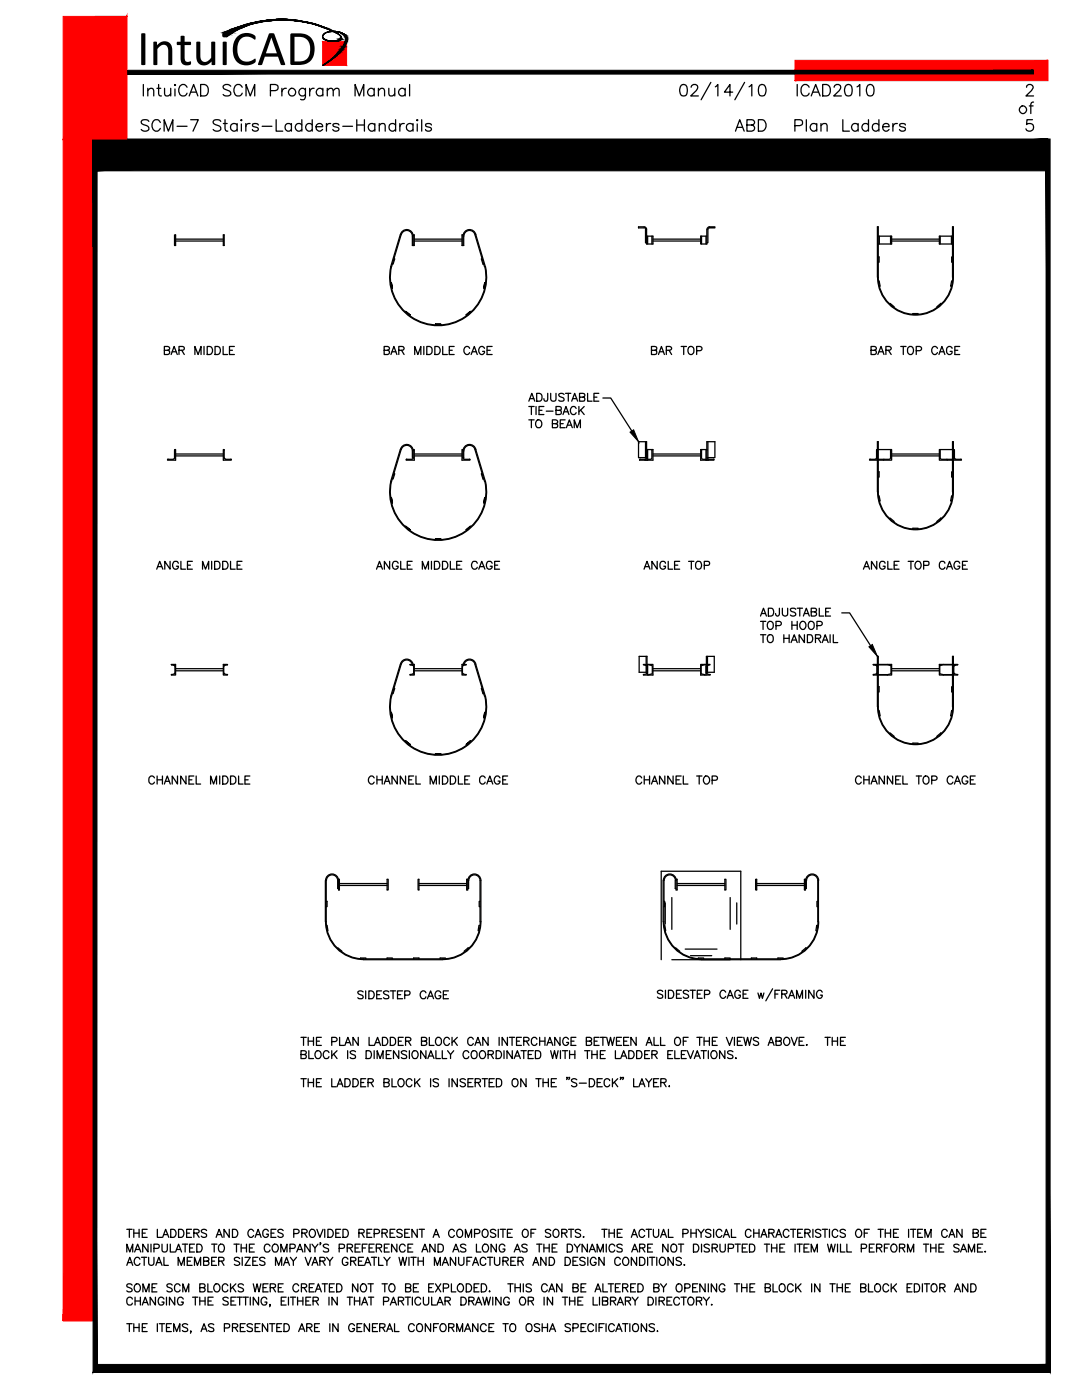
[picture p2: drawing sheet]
<svg xmlns="http://www.w3.org/2000/svg" width="216mm" height="279mm" viewBox="0 0 216 279" stroke-linecap="round" stroke-linejoin="round" font-family="sans-serif">
<defs><g id="words">
<text font-size="10" x="27.3" y="13">IntuiCAD</text>
</g></defs>
<!-- layer: S-DECK -->
<g fill="none" stroke="#000" stroke-width=".25">
<path d="M34.8 46.9h.2v2.1h-.2zM35 48.1h9.6M35 47.7h9.6M44.6 46.9h.1v2.1h-.1zM78 56.4h.1l.2 1.1h-.2h.2l-.2-1.1zM78.1 53.2a9.5 9.5 0 0 0 9.3 11.7 9.5 9.5 0 0 0 9.3-11.7M78.6 51.6l.2 .1-.4 1h-.1M79.9 46.8l-1.9 6.4a9.7 9.7 0 0 0 9.4 11.8 9.7 9.7 0 0 0 9.5-11.8M79.9 46.8a1.29 1.29 0 0 1 1.4-1 1.29 1.29 0 0 1 1.2 1.3M80 46.8l-1.9 6.4M80.1 46.8a1.12 1.12 0 0 1 1.2-.8 1.12 1.12 0 0 1 1 1.1M82.3 47.1v1.9h.2"/>
<path d="M82.5 46.9h.2v2.1h-.2zM82.7 48.1h9.5M82.7 47.7h9.5M92.4 47.1a1.29 1.29 0 0 1 1.2-1.3 1.29 1.29 0 0 1 1.4 1l1.8 6.4M92.5 47.1v1.9h-.3v-2.1h.2v2.1M92.6 47.1a1.12 1.12 0 0 1 1-1.1 1.12 1.12 0 0 1 1.2 .8l1.9 6.4M96.2 51.6l-.2 .1 .4 1h.1M96.7 56.4h.1h-.1l-.2 1.1h.2h-.2zM128.5 45.3h-1.1v.2h1.1M128.5 45.4l.3 .4M128.5 45.3l.5 .2v.3M128.8 45.8v2.6h.2"/>
<path d="M129 45.8v2.9h1.3v-1.6h-1.3M129.2 47.1v1.6M130.1 47.1v1.6M130.3 48.1h9.5M130.3 47.7h9.5M140 47.1v1.6M140.9 47.1v1.6M141 45.8v2.9h-1.2v-1.6h1.2M141.3 45.8v2.6h-.3M141.5 45.5h1.1v-.2h-1.3l-.2 .5M141.6 45.4l-.3 .4M175.2 51.3h.2v1h-.2"/>
<path d="M175.2 47.1h2.7v1.6h-2.7M175.3 56.1h.1l.2 1h-.1M175.5 47.1v1.6M177.7 47.1v1.6M177.9 48.1h9.5M177.9 47.7h9.5M187.6 47.1v1.6M189.9 47.1v1.6M190 56.1h-.1l-.2 1h.2M190.1 51.3h-.2v1h.2M190.1 47.1h-2.7v1.6h2.7M190.1 55.3a7.4 7.4 0 0 1-7.4 7.5 7.4 7.4 0 0 1-7.5-7.5v-10h-.1v10a7.6 7.6 0 0 0 7.6 7.6 7.6 7.6 0 0 0 7.5-7.6v-10h-.1v10"/>
<path d="M80.9 62.3l.1-.1-.1 .1M81.7 63l.1-.2-.1 .2M81.8 62.8l-.8-.6 .8 .6M86.9 64.7h1.1v.1v-.1h-1.1v.1zM93 62.8l.8-.6-.8 .6M93.1 63l-.1-.2 .1 .2M93.9 62.3l-.1-.1 .1 .1M177.5 60.6h.1l.8 .6-.1 .1M182.1 62.7v-.1h1.1v.1M187.8 60.6h-.1l-.8 .6 .1 .1M33.5 91.7h1.1M33.5 91.6l-.1 .2h1.6v-2.1l-.2 .1v1.6l-.2 .2"/>
<path d="M35 91h9.6M35 90.6h9.6M44.7 89.8v1.6M44.8 89.8l-.2-.1v2.1h1.5M44.8 91.4l.2 .2M45 91.7h1M46.1 91.6l.1 .1M78 99.3h.1l.2 1-.2 .1 .2-.1-.2-1zM78 96.1a9.7 9.7 0 0 0 9.4 11.7 9.7 9.7 0 0 0 9.5-11.7M78.1 96a9.5 9.5 0 0 0 9.3 11.7 9.5 9.5 0 0 0 9.3-11.7M78.6 94.5h.2l-.4 1.1h-.1M79.9 89.7l-1.9 6.4"/>
<path d="M79.9 89.7a1.29 1.29 0 0 1 1.4-1 1.29 1.29 0 0 1 1.2 1.3M80 89.7l-1.9 6.4M80.1 89.7a1.12 1.12 0 0 1 1.2-.8 1.12 1.12 0 0 1 1 1.1v1.3h.2M81.1 91.7h1.1M81.2 91.6l-.1 .2h1.6v-2.1l-.2 .1v1.6l-.3 .2M82.7 91h9.5M82.7 90.6h9.5M92.4 89.8v1.6M92.4 89.8l-.2-.1v2.1h1.6M92.4 91.4l.2 .2M92.4 90a1.29 1.29 0 0 1 1.2-1.3 1.29 1.29 0 0 1 1.4 1l1.8 6.4M92.5 90v1.3h-.1"/>
<path d="M92.6 91.7h1.1M93.7 91.6l.1 .1M94.8 89.7l1.9 6.4M94.8 89.7a1.12 1.12 0 0 0-1.2-.8 1.12 1.12 0 0 0-1 1.1M96.2 94.5h-.2l.4 1.1h.1M96.7 99.3h.1h-.1l-.2 1 .2 .1-.2-.1zM127.7 91.7h1.1M128.8 88.2v3.1M129 89.8l1.3-.1v2.1h-1.6l.3-.4v-3.2h-1.6v3.1h1.6M129.2 89.7v2.1h-1.6l.1-.2M130.2 89.7l-.2 1.9-.9 .1M130.3 91h9.5"/>
<path d="M130.3 90.6h9.5M139.9 89.7l.1 .1M140 89.8l.1 1.8 .9 .1M140.9 89.7v2.1h1.5M141 91.3h1.6v-3.1h-1.6v3.2M141.1 89.8l-1.3-.1v2.1h1.6M141.1 91.4l.3 .3M141.3 88.2v3.1M141.3 91.7h1.1M142.4 91.6l.1 .1M173.6 91.7h1.1M175.1 89.7l-.2 .1v1.6l-.2 .2"/>
<path d="M175.2 94.2h.2v1h-.2M175.2 89.7h2.7v2.1h-4.4l.1-.2M175.3 98.9h.1l.2 1.1h-.1M176.4 91.7l-.1 .1M177.8 89.7l-.2 1.9-2.7 .1M177.9 91h9.5M177.9 90.6h9.5M187.5 89.7l.2 1.9 2.7 .1M188.9 91.7l.1 .1M190 98.9h-.1l-.2 1.1h.2M190.1 94.2h-.2v1h.2M190.1 89.7h-2.7v2.1h4.4l-.1-.2"/>
<path d="M190.1 98.2a7.4 7.4 0 0 1-7.4 7.4 7.4 7.4 0 0 1-7.5-7.4v-10h-.1v10a7.6 7.6 0 0 0 7.6 7.5 7.6 7.6 0 0 0 7.5-7.5v-10h-.1v10M190.2 89.7h.1M190.3 89.7l.1 1.7 .3 .2M190.7 91.7h1M80.9 105.1l.1-.1-.1 .1M81.7 105.8l.1-.1-.1 .1M81.8 105.7l-.8-.7 .8 .7M86.9 107.5h1.1v.2v-.2h-1.1v.2zM93 105.7l.8-.7-.8 .7M93.1 105.8l-.1-.1 .1 .1M93.9 105.1l-.1-.1 .1 .1M177.5 103.5l.1-.1 .8 .7-.1 .1"/>
<path d="M182.1 105.6v-.2h1.1v.2M187.8 103.5l-.1-.1-.8 .7 .1 .1M34.2 134.6v.1M34.8 134.5l-.6 .1M34.9 133l-.7-.4h.8v2.1h-.8M34.9 133v1.3l-.1 .2M35 133.9h9.6M35 133.4h9.6M44.6 133v1.3M44.7 134.3l.1 .2M44.8 134.5l.5 .1M45.4 134.6v.1"/>
<path d="M45.4 132.6h-.8v2.1h.8M45.4 132.6l-.7 .4M78.6 137.3l.2 .1-.4 1h-.1M79.9 132.6l-1.9 6.3a9.7 9.7 0 0 0 9.4 11.8 9.7 9.7 0 0 0 9.5-11.8M79.9 132.6a1.29 1.29 0 0 1 1.3-1.1 1.29 1.29 0 0 1 1.2 1.1M80 132.6l-1.9 6.3a9.5 9.5 0 0 0 9.3 11.7 9.5 9.5 0 0 0 9.3-11.7M80.1 132.6a1.12 1.12 0 0 1 1.1-.9 1.12 1.12 0 0 1 1.1 .9M81.9 134.6l-.1 .1M82.4 134.5l-.5 .1M82.5 133l-.7-.4h.9v2.1h-.9M82.5 133v1.3l-.1 .2M82.7 133.9h9.5"/>
<path d="M82.7 133.4h9.5M92.3 133v1.3M92.3 134.3l.1 .2M92.4 134.5l.5 .1M92.4 132.8l-.1 .2M92.9 132.7l-.5 .1M93 134.6v.1M93 132.6h-.8v2.1h.8M93 132.6v.1M94.8 132.6l1.9 6.4M94.8 132.6a1.12 1.12 0 0 0-1.1-.9 1.12 1.12 0 0 0-1.1 .9M94.9 132.6l1.9 6.4"/>
<path d="M95 132.6a1.29 1.29 0 0 0-1.3-1.1 1.29 1.29 0 0 0-1.3 1.1M96.2 137.3l-.2 .1 .4 1h.1M128.8 132.6l-.4 .1 .7 .2v1.4M128.9 131v3.2M129 134.5l-.6 .1M129.1 132.6h1.2v2.1h-1.9M129.1 134.3l-.1 .2M129.1 134.2h-1.6v-3.2h1.6v3.3M129.2 132.6v2.1M129.4 132.6l.8 .4-.1 1.5-.7 .2M130.3 133.9h9.5M130.3 133.4h9.5"/>
<path d="M140.6 132.6l-.7 .4v1.5l.7 .2M140.9 132.6v2.1M141 132.6h-1.2v2.1h1.9M141 134.2h1.5v-3.2h-1.5v3.3M141 134.3l.1 .2M141.1 134.5l.5 .1M141.2 131v3.2M141.3 132.6l.4 .1-.7 .2v1.4M141.7 134.6v.1M174.2 132.6h.9v2.1h-.9M174.3 132.6v.1M174.3 132.7l.7 .3"/>
<path d="M174.9 134.5l-.6 .1M174.9 132.7h2M174.9 134.6h2M175 133v1.3l-.1 .2M175.2 137h.2v1.1h-.2M175.2 132.6h2.7v2.1h-2.7M177.1 132.6l.7 .4-.1 1.5-.6 .2M177.9 133.9h9.5M177.9 133.4h9.5M188.2 132.6l-.7 .4 .1 1.5 .6 .2M188.4 132.7h2M188.4 134.6h2"/>
<path d="M190.1 137h-.2v1.1h.2M190.1 132.6h-2.7v2.1h2.7M190.3 133v1.3M190.4 134.3l.1 .2M190.5 132.8l-.1 .2M190.5 134.5l.5 .1M191.1 134.6v.1M191.1 132.6h-.9v2.1h.9M191.1 132.6l-.6 .2M78 142.2h.1l.2 1h-.2h.2l-.2-1zM80.9 148l.1-.1-.1 .1M81.7 148.7l.1-.1-.1 .1"/>
<path d="M81.8 148.6l-.8-.7 .8 .7M86.9 150.4h1.1v.2v-.2h-1.1v.2zM93 148.6l.8-.7-.8 .7M93.1 148.7l-.1-.1 .1 .1M93.9 148l-.1-.1 .1 .1M96.7 142.2h.1h-.1l-.2 1h.2h-.2zM175.1 141.1v-10.1h.1v10.1M175.1 141a7.6 7.6 0 0 0 7.6 7.6 7.6 7.6 0 0 0 7.5-7.6M175.2 141a7.4 7.4 0 0 0 7.5 7.5 7.4 7.4 0 0 0 7.4-7.5M175.3 141.8h.1l.2 1-.1 .1M177.5 146.4l.1-.1 .8 .7-.1 .1M182.1 148.5v-.2h1.1v.2"/>
<path d="M187.8 146.4l-.1-.1-.8 .7 .1 .1M190 141.8h-.1l-.2 1 .2 .1M190.1 141.1v-10.1h.1v10.1M65.1 179.9h.2v1h-.2M65.1 175.7v8.3M65.1 175.7a1.12 1.12 0 0 1 1.2-1.1 1.12 1.12 0 0 1 1.1 1.1v1.6h.1M67.5 175.7a1.29 1.29 0 0 0-1.2-1.3 1.29 1.29 0 0 0-1.3 1.3l-.1 8.3M67.5 175.5h.2v2.1h-.2zM67.7 176.7h9.5M67.7 176.3h9.5M77.2 175.5h.3v2.1h-.3zM83.4 175.5h.2v2.1h-.2z"/>
<path d="M83.6 176.7h9.5M83.6 176.3h9.5M93.1 175.5h.2v2.1h-.2zM93.4 175.7a1.29 1.29 0 0 1 1.3-1.3 1.29 1.29 0 0 1 1.3 1.3v8.3M93.5 175.7v1.6h-.2M93.5 175.7a1.12 1.12 0 0 1 1.2-1.1 1.12 1.12 0 0 1 1.1 1.1v8.3M95.8 179.9h-.2v1h.2M131.9 173.9h15.9M132.5 179.9h.1v1h-.1M132.5 175.7v8.3M132.5 175.7a1.12 1.12 0 0 1 1.2-1.1 1.12 1.12 0 0 1 1.1 1.1M134.7 175.7v1.6h.2"/>
<path d="M134.9 175.5h.2v2.1h-.2zM134.9 175.7a1.29 1.29 0 0 0-1.2-1.3 1.29 1.29 0 0 0-1.3 1.3l-.1 8.3M135.1 176.7h9.5M135.1 176.3h9.5M144.6 175.5h.3v2.1h-.3zM150.8 175.5h.2v2.1h-.2zM151 176.7h9.5M151 176.3h9.5M160.5 175.5h.2v2.1h-.2zM160.8 175.7a1.29 1.29 0 0 1 1.3-1.3 1.29 1.29 0 0 1 1.3 1.3M160.9 175.7v1.6h-.2M160.9 175.7a1.12 1.12 0 0 1 1.2-1.1 1.12 1.12 0 0 1 1.1 1.1v8.3"/>
<path d="M163.2 179.9h-.2v1h.2M163.3 175.7v8.3M65 183.9a7.6 7.6 0 0 0 7.5 7.6M65.1 183.9a7.4 7.4 0 0 0 7.4 7.5M65.1 184.7h.2l.1 1h-.1M67.3 189.2h.1l.8 .6-.1 .1M72 191.3v-.1h1v.1M77.2 191.4v-.2h1.1v.2M82.5 191.4v-.2h1.1v.2M88.9 191.3v-.1h-1.1v.2M93.5 189.2h-.1l-.8 .6 .1 .1M95.7 184.7h-.1l-.2 1h.1"/>
<path d="M95.8 183.9a7.4 7.4 0 0 1-7.4 7.5h-15.9M96 183.9a7.6 7.6 0 0 1-7.6 7.6h-15.9M132.4 183.9a7.6 7.6 0 0 0 7.5 7.6M132.5 183.9a7.4 7.4 0 0 0 7.4 7.5M132.5 184.7h.2l.1 1h-.1M134.7 189.2h.1l.8 .6-.1 .1M139.3 191.3v-.1h1.1v.1M144.6 191.4v-.2h1.1v.2M149.9 191.4v-.2h1.1v.2M156.3 191.3v-.1h-1.1v.2M160.9 189.2h-.1l-.8 .6 .1 .1M163.1 184.7h-.1l-.2 1h.1"/>
<path d="M163.2 183.9a7.4 7.4 0 0 1-7.4 7.5h-15.9M163.4 183.9a7.6 7.6 0 0 1-7.6 7.6h-15.9"/>
</g>
<!-- layer: S-TEXT -->
<g fill="none" stroke="#000" stroke-width=".25">
<path d="M32.8 69.9l.9-.1 .2-.4-.4-.3h-.7v1.7h.7l.3-.2 .1-.4-.4-.3M34.1 70.8l.6-1.7 .7 1.7M34.4 70.2h.7M35.7 69.9l.9-.1 .1-.5-.3-.2h-.7v1.7M36.3 69.9l.5 .9M38.9 70.8v-1.7l.6 1.7 .6-1.7v1.7M40.7 69.1v1.7M41.3 69.1h.6a.85 .85 0 0 1 .5 .8 .85 .85 0 0 1-.5 .9h-.6zM42.9 69.1h.6a.87 .87 0 0 1 .5 .8 .87 .87 0 0 1-.5 .9h-.6zM44.5 69.1v1.7h.9M45.8 69.9h.6M46.8 69.1h-1v1.7h1"/>
<path d="M76.7 69.9l.8-.1 .2-.4-.4-.3h-.6v1.7h.6l.3-.2 .1-.4-.4-.3M78 70.8l.6-1.7 .6 1.7M78.2 70.2h.8M79.6 69.9l.9-.1 .1-.4-.4-.3h-.6v1.7M80.1 69.9l.5 .9M82.7 70.8v-1.7l.7 1.7 .6-1.7v1.7M84.6 69.1v1.7M85.2 69.1h.5a.87 .87 0 0 1 .5 .8 .87 .87 0 0 1-.5 .9h-.5zM86.8 69.1h.5a.85 .85 0 0 1 .6 .8 .85 .85 0 0 1-.6 .9h-.5zM88.3 69.1v1.7h1M89.6 69.9h.6M90.6 69.1h-1v1.7h1"/>
<path d="M93.7 69.5a.59 .59 0 0 0-.7-.4 .59 .59 0 0 0-.4 .6v.4a.59 .59 0 0 0 .4 .7 .59 .59 0 0 0 .7-.4M94 70.8l.6-1.7 .6 1.7M94.3 70.2h.7M96.7 69.5a.59 .59 0 0 0-.7-.4 .59 .59 0 0 0-.5 .6v.4a.58 .58 0 0 0 .6 .7 .58 .58 0 0 0 .6-.7h-.4M97.2 69.9h.6M98.2 69.1h-1v1.7h1M105.7 79.6h.8M107.1 78.5h.5a.84 .84 0 0 1 .6 .8 .84 .84 0 0 1-.6 .8h-.5zM109.3 78.5l-.1 1.5h-.5l-.2-.4M109.9 78.5v1.1a.54 .54 0 0 0 .5 .5 .54 .54 0 0 0 .5-.5v-1.1M112.6 78.7a.6 .6 0 0 0-1.1 .2l.1 .2 .8 .3 .2 .2-.2 .4h-.8l-.1-.1M112.8 78.5h1.1"/>
<path d="M113.4 78.5v1.6M114.3 79.6h.7M115.6 79.3l1-.1 .1-.2-.1-.4-1-.1v1.6l1-.1 .1-.4-.4-.3M117.2 78.5v1.6h.9M118.5 79.3h.6M119.5 78.5h-1v1.6h1M120.3 79.4h1.6l4.2 6.6M130 69.9l.9-.1 .1-.5-.3-.2h-.7v1.7h.7l.3-.2v-.6l-.3-.1M131.4 70.8l.6-1.7 .6 1.7M131.6 70.2h.8M133 69.9l.8-.1 .2-.4-.4-.3h-.6v1.7M133.5 69.9l.5 .9"/>
<path d="M135.9 69.1h1.1M136.4 69.1v1.7M137.4 69.4a.59 .59 0 0 1 .7-.2 .59 .59 0 0 1 .4 .5 .69 .69 0 0 1-.2 .8 .69 .69 0 0 1-.7 .2l-.3-.6zM139 70l.9-.1 .2-.5-.4-.3h-.7v1.7M173.8 69.9l.9-.1 .2-.4-.4-.3h-.7v1.7l.9-.1 .2-.5-.4-.3M175.2 70.8l.6-1.7 .6 1.7M175.4 70.2h.8M176.8 69.9l.9-.1 .1-.4-.4-.3h-.6v1.7M177.3 69.9l.5 .9M179.7 69.1h1.1M180.2 69.1v1.7M181.2 69.4l.3-.3a.8 .8 0 0 1 .8 .8 .8 .8 0 0 1-.8 .9l-.1-.1a1.08 1.08 0 0 1-.2-1.3z"/>
<path d="M182.8 70l.9-.1 .2-.5-.4-.3h-.7v1.7M187.1 69.5a.59 .59 0 0 0-.7-.4 .59 .59 0 0 0-.5 .6v.4a.59 .59 0 0 0 .5 .7 .59 .59 0 0 0 .7-.4M187.4 70.8l.5-1.7 .6 1.7M187.6 70.2h.7M190 69.5a.56 .56 0 0 0-.7-.4 .56 .56 0 0 0-.4 .6 .69 .69 0 0 0 .1 .8 .69 .69 0 0 0 .8 .2l.2-.6h-.4M190.5 69.9h.6M191.5 69.1h-1v1.7h1M105.5 80.1l.6-1.6 .6 1.6M105.5 81.1h1.1M105.5 83.8h1.1M106 81.1v1.6M106 83.8v1.6"/>
<path d="M107 81.1v1.6M107 84a.59 .59 0 0 1 .7-.2 .59 .59 0 0 1 .4 .6v.4a.61 .61 0 0 1-.6 .6 .61 .61 0 0 1-.6-.6zM107.6 81.9h.5M108.5 81.1h-.9v1.6h.9M109 82.1h1.3M110.2 84.6l.9-.1 .2-.2-.1-.3-.3-.2h-.7v1.6h.7a.4 .4 0 0 0 .4-.4 .4 .4 0 0 0-.4-.4M110.9 81.9l1-.1 .1-.5-.4-.2h-.7v1.6h.7l.4-.1v-.5l-.4-.2M111.8 84.6h.6M112.3 82.7l.6-1.6 .6 1.6M112.6 82.2h.7M112.8 83.8h-1v1.6h1M113 85.4l.6-1.6 .6 1.6"/>
<path d="M113.2 84.9h.8M114.1 80.1l.6-1.6 .6 1.6M114.6 85.4v-1.6l.6 1.6 .6-1.6v1.6M115 81.5a.59 .59 0 0 0-.7-.4 .59 .59 0 0 0-.5 .7v.3a.59 .59 0 0 0 .5 .6 .59 .59 0 0 0 .7-.3M115.5 81.1v1.6M115.9 81.8l.7 .9M116.6 81.1l-1.1 1.1M31.3 113.6l.6-1.6 .6 1.6M31.5 113.1h.7M33.9 112v1.6l-1-1.6v1.6M35.6 112.4a.59 .59 0 0 0-.7-.4 .59 .59 0 0 0-.5 .6v.4a.57 .57 0 0 0 .6 .6 .57 .57 0 0 0 .6-.6h-.4M36.1 112v1.6h.9"/>
<path d="M37.4 112.8h.6M38.4 112h-1v1.6h1M40.4 113.6v-1.6l.6 1.6 .6-1.6v1.6M42.2 112v1.6M42.8 112h.6a.84 .84 0 0 1 .5 .8 .84 .84 0 0 1-.5 .8h-.6zM44.4 112h.5a.82 .82 0 0 1 .6 .8 .82 .82 0 0 1-.6 .8h-.5zM46 112v1.6h.9M47.3 112.8h.6M48.3 112h-1v1.6h1M75.1 113.6l.6-1.6 .6 1.6M75.3 113.1h.8M77.8 112v1.6l-1.1-1.6v1.6"/>
<path d="M79.4 112.4a.59 .59 0 0 0-.6-.4 .59 .59 0 0 0-.5 .6v.4a.57 .57 0 0 0 .6 .6 .57 .57 0 0 0 .5-.6h-.3M80 112v1.6h.9M81.3 112.8h.6M82.2 112h-.9v1.6h.9M84.3 113.6v-1.6l.6 1.6 .6-1.6v1.6M86.1 112v1.6M86.7 112h.5a.84 .84 0 0 1 .6 .8 .84 .84 0 0 1-.6 .8h-.5zM88.3 112h.5a.82 .82 0 0 1 .6 .8 .82 .82 0 0 1-.6 .8h-.5zM89.9 112v1.6h.9M91.1 112.8h.7M92.1 112h-1v1.6h1M95.2 112.4a.59 .59 0 0 0-.6-.4 .59 .59 0 0 0-.5 .6v.4a.59 .59 0 0 0 .5 .6 .59 .59 0 0 0 .6-.4"/>
<path d="M95.5 113.6l.6-1.6 .7 1.6M95.7 113.1h.8M98.2 112.4a.59 .59 0 0 0-.7-.4 .59 .59 0 0 0-.4 .6v.4a.57 .57 0 0 0 .5 .6 .57 .57 0 0 0 .6-.6h-.4M98.7 112.8h.6M99.7 112h-1v1.6h1M128.5 113.6l.6-1.6 .6 1.6M128.7 113.1h.8M131.1 112v1.6l-1-1.6v1.6M132.8 112.4a.56 .56 0 0 0-.7-.4 .56 .56 0 0 0-.4 .6 .7 .7 0 0 0 .7 1 .46 .46 0 0 0 .4-.6h-.4M133.3 112v1.6h.9M134.6 112.8h.6M135.6 112h-1v1.6h1"/>
<path d="M137.4 112h1.1M138 112v1.6M138.9 112.2l.2-.1a.78 .78 0 0 1 .9 .3 .78 .78 0 0 1-.1 1 .59 .59 0 0 1-.7 .2 .59 .59 0 0 1-.4-.6zM140.5 112.8h.7a.4 .4 0 0 0 .4-.4 .4 .4 0 0 0-.4-.4h-.7v1.6M172.3 113.6l.6-1.6 .6 1.6M172.5 113.1h.8M174.9 112v1.6l-1-1.6v1.6M176.6 112.4a.56 .56 0 0 0-.6-.4 .56 .56 0 0 0-.5 .6 .69 .69 0 0 0 .7 1 .45 .45 0 0 0 .4-.6h-.4M177.2 112v1.6h.8M178.4 112.8h.6M179.4 112h-1v1.6h1M181.2 112h1.1"/>
<path d="M181.8 112v1.6M182.7 112.2l.2-.1a.77 .77 0 0 1 .9 .3 .77 .77 0 0 1-.2 1 .59 .59 0 0 1-.6 .2 .59 .59 0 0 1-.4-.6zM184.3 112.8h.9l.1-.6-1-.2v1.6M188.5 112.4a.56 .56 0 0 0-.6-.4 .56 .56 0 0 0-.5 .6 .7 .7 0 0 0 .8 1l.3-.4M188.9 113.6l.6-1.6 .6 1.6M189.1 113.1h.8M191.5 112.4a.59 .59 0 0 0-.7-.4 .59 .59 0 0 0-.4 .6v.4a.57 .57 0 0 0 .5 .6 .57 .57 0 0 0 .6-.6h-.4M192.1 112.8h.5M193 112h-.9v1.6h.9M151.8 123l.5-1.6 .6 1.6M151.8 124h1M151.8 126.7h1"/>
<path d="M152 122.4h.7M152.3 124v1.6M152.3 126.7v1.5M153.2 124.2a.59 .59 0 0 1 .7-.2 .59 .59 0 0 1 .4 .6 .69 .69 0 0 1-.1 .8 .69 .69 0 0 1-.8 .1l-.3-.5zM153.2 126.9l.2-.2a.8 .8 0 0 1 .9 .6 .8 .8 0 0 1-.4 .9 .84 .84 0 0 1-.8-.4 .84 .84 0 0 1 .1-.9zM153.3 121.4h.6a.84 .84 0 0 1 .5 .8 .84 .84 0 0 1-.5 .8h-.6zM154.8 124.9l.9-.1 .2-.5-.4-.3h-.7v1.6M155.5 121.4l-.1 1.4-.3 .2-.3-.6M156.1 121.4v1.1a.53 .53 0 0 0 .5 .5 .53 .53 0 0 0 .6-.5v-1.1M156.4 126.7v1.5M156.4 127.4h1.1M157.5 126.7v1.5"/>
<path d="M157.8 128.2l.7-1.5 .6 1.5M158 124v1.6M158 124.8h1.1M158.1 127.7h.8M158.8 121.6l-.4-.2h-.6l-.1 .2 .1 .4 .9 .4 .1 .3a.73 .73 0 0 1-1.1 0M159.1 121.4h1M159.1 124v1.6M159.6 121.4v1.6M159.8 124.2a.59 .59 0 0 1 .6-.2 .59 .59 0 0 1 .4 .6v.4a.62 .62 0 0 1-.6 .6 .62 .62 0 0 1-.6-.6zM160.3 123l.6-1.6 .6 1.6M160.5 126.7v1.5l-1-1.5v1.5M160.5 122.4h.8"/>
<path d="M161.1 126.7h.6a.84 .84 0 0 1 .5 .8 .84 .84 0 0 1-.5 .7h-.6zM161.4 124.2l.3-.2a.8 .8 0 0 1 .8 .8 .8 .8 0 0 1-.8 .8l-.3-.2-.1-.4zM161.9 122.1h.9l.1-.4-.1-.3h-.9v1.6h.6l.3-.2 .1-.4-.4-.3M162.7 127.4h.9l.2-.4-.2-.3h-.9v1.5M163 124.9l.9-.1 .2-.5-.4-.3h-.7v1.6M163.2 127.4l.6 .8M163.5 121.4v1.6h.9M164.1 128.2l.6-1.5 .6 1.5M164.3 127.7h.7M164.7 122.1h.6M165.6 126.7v1.5M165.7 121.4h-1v1.6h1"/>
<path d="M166.3 126.7v1.5h.9M168 122.3h1.5l4.2 6.6M30.8 155.3a.57 .57 0 0 0-.7-.4 .57 .57 0 0 0-.4 .6 .68 .68 0 0 0 .2 .7 .68 .68 0 0 0 .7 .2l.2-.3M31.4 154.9v1.6M31.4 155.6h1M32.4 154.9v1.6M32.8 156.5l.6-1.6 .6 1.6M33 155.9h.8M35.4 154.9v1.6l-1-1.6v1.6M37.1 154.9v1.6l-1-1.6v1.6M37.7 155.6h.6M38.7 154.9h-1v1.6h1"/>
<path d="M39.1 154.9v1.6h.9M42 156.5v-1.6l.6 1.6 .6-1.6v1.6M43.8 154.9v1.6M44.4 154.9h.5a.85 .85 0 0 1 .6 .8 .85 .85 0 0 1-.6 .8h-.5zM46 154.9h.6a.88 .88 0 0 1 .5 .8 .88 .88 0 0 1-.5 .8h-.6zM47.6 154.9v1.6h.9M48.9 155.6h.6M49.9 154.9h-1v1.6h1M74.7 155.3a.59 .59 0 0 0-.7-.4 .59 .59 0 0 0-.5 .6v.4a.59 .59 0 0 0 .5 .6 .59 .59 0 0 0 .7-.4M75.2 155.6h1.1M75.2 154.9v1.6M76.3 154.9v1.6"/>
<path d="M76.7 156.5l.5-1.6 .6 1.6M76.9 155.9h.7M79.3 154.9v1.6l-1.1-1.6v1.6M80.9 154.9v1.6l-1-1.6v1.6M81.6 155.6h.6M82.5 154.9h-.9v1.6h.9M83 154.9v1.6h.9M85.8 156.5v-1.6l.7 1.6 .6-1.6v1.6M87.7 154.9v1.6M88.3 154.9h.5a.85 .85 0 0 1 .6 .8 .85 .85 0 0 1-.6 .8h-.5zM89.9 154.9h.5a.88 .88 0 0 1 .5 .8 .88 .88 0 0 1-.5 .8h-.5zM91.5 154.9v1.6h.9"/>
<path d="M92.7 155.6h.6M93.7 154.9h-1v1.6h1M96.8 155.3a.57 .57 0 0 0-.7-.4 .57 .57 0 0 0-.4 .6 .68 .68 0 0 0 .1 .7 .68 .68 0 0 0 .8 .2l.2-.3M97.1 156.5l.6-1.6 .6 1.6M97.4 155.9h.7M99.8 155.3a.59 .59 0 0 0-.7-.4 .59 .59 0 0 0-.5 .6v.4a.57 .57 0 0 0 .6 .6 .57 .57 0 0 0 .6-.6h-.4M100.3 155.6h.6M101.3 154.9h-1v1.6h1M128 155.3a.59 .59 0 0 0-.6-.4 .59 .59 0 0 0-.5 .6v.4a.59 .59 0 0 0 .5 .6 .59 .59 0 0 0 .6-.4M128.6 155.6h1M128.6 154.9v1.6M129.6 154.9v1.6"/>
<path d="M130 156.5l.6-1.6 .6 1.6M130.2 155.9h.8M132.7 154.9v1.6l-1.1-1.6v1.6M134.3 154.9v1.6l-1-1.6v1.6M134.9 155.6h.6M135.9 154.9h-1v1.6h1M136.3 154.9v1.6h1M139 154.9h1.1M139.5 154.9v1.6M140.7 155a.8 .8 0 0 1 .9 .5 .8 .8 0 0 1-.5 1 .84 .84 0 0 1-.8-.6 .84 .84 0 0 1 .4-.9zM142.1 155.7l.9-.1 .2-.2-.2-.4-.9-.1v1.6M171.9 155.3a.59 .59 0 0 0-.7-.4 .59 .59 0 0 0-.5 .6v.4a.59 .59 0 0 0 .5 .6 .59 .59 0 0 0 .7-.4"/>
<path d="M172.4 155.6h1M172.4 154.9v1.6M173.4 154.9v1.6M173.8 156.5l.6-1.6 .6 1.6M174.1 155.9h.7M176.5 154.9v1.6l-1.1-1.6v1.6M178.1 154.9v1.6l-1-1.6v1.6M178.7 155.6h.7M179.7 154.9h-1v1.6h1M180.2 154.9v1.6h.9M182.8 154.9h1.1M183.3 154.9v1.6"/>
<path d="M184.3 155.1a.57 .57 0 0 1 .7-.2 .57 .57 0 0 1 .4 .6 .68 .68 0 0 1-.2 .7 .68 .68 0 0 1-.7 .2l-.3-.5zM185.9 155.7l.9-.1 .2-.4-.4-.3h-.7v1.6M190.1 155.3a.59 .59 0 0 0-.6-.4 .59 .59 0 0 0-.5 .6v.4a.59 .59 0 0 0 .5 .6 .59 .59 0 0 0 .6-.4M190.4 156.5l.6-1.6 .7 1.6M190.7 155.9h.7M193.1 155.3a.59 .59 0 0 0-.7-.4 .59 .59 0 0 0-.4 .6v.4a.57 .57 0 0 0 .5 .6 .57 .57 0 0 0 .6-.6h-.4M193.6 155.6h.6M194.6 154.9h-1v1.6h1M72.5 198a.6 .6 0 0 0-1.1 .1l.1 .2 .8 .3 .2 .3-.2 .4h-.8l-.1-.2M73 197.8v1.5M73.6 197.8h.5a.82 .82 0 0 1 .6 .7 .82 .82 0 0 1-.6 .8h-.5zM75.2 198.5h.6"/>
<path d="M76.1 197.8h-.9v1.5h.9M77.6 198a.6 .6 0 0 0-1.1 .1l.3 .3 .7 .2 .1 .3-.1 .4h-.6l-.4-.2M77.9 197.8h1M78.4 197.8v1.5M79.3 198.5h.7M80.3 197.8h-1v1.5h1M80.8 198.6l.9-.1 .1-.2-.1-.4-.9-.1v1.5M85 198.1a.59 .59 0 0 0-.7-.3 .59 .59 0 0 0-.5 .5v.4a.59 .59 0 0 0 .5 .6 .59 .59 0 0 0 .7-.4M85.3 199.3l.6-1.5 .6 1.5M85.5 198.8h.8M88 198.1a.59 .59 0 0 0-.7-.3 .59 .59 0 0 0-.5 .5v.4a.57 .57 0 0 0 .6 .6 .57 .57 0 0 0 .6-.6h-.4M88.5 198.5h.6"/>
<path d="M89.5 197.8h-1v1.5h1M132.2 197.9a.59 .59 0 0 0-.5-.3 .59 .59 0 0 0-.5 .4l.1 .3 .9 .3v.4a.65 .65 0 0 1-1 0M132.8 197.6v1.6M133.4 197.6h.5a.88 .88 0 0 1 .6 .8 .88 .88 0 0 1-.6 .8h-.5zM135 198.4h.6M136 197.6h-1v1.6h1M137.4 197.9a.59 .59 0 0 0-.6-.3 .59 .59 0 0 0-.5 .4l.2 .3 .8 .3 .1 .4a.65 .65 0 0 1-1.1 0M137.7 197.6h1.1M138.2 197.6v1.6M139.1 198.4h.6M140.1 197.6h-1v1.6h1M140.6 198.5l.9-.1 .1-.5-.3-.3h-.7v1.6"/>
<path d="M144.8 198a.59 .59 0 0 0-.7-.4 .59 .59 0 0 0-.4 .7 .64 .64 0 0 0 .2 .8 .64 .64 0 0 0 .9-.2M145.1 199.2l.6-1.6 .6 1.6M145.3 198.7h.8M147.7 198a.57 .57 0 0 0-.6-.4 .57 .57 0 0 0-.5 .7 .63 .63 0 0 0 .3 .8 .63 .63 0 0 0 .8-.2v-.3h-.3M148.3 198.4h.6M149.3 197.6h-1v1.6h1M151.2 198.2l.3 1 .3-1 .3 1 .3-1M154.2 197.3l-1.4 2.4M154.6 198.4h.6M155.6 197.6h-1v1.6M156 198.4l.9-.1 .1-.4-.3-.3h-.7v1.6M156.5 198.4l.5 .8"/>
<path d="M157.3 199.2l.7-1.6 .6 1.6M157.6 198.7h.7M158.9 199.2v-1.6l.6 1.6 .6-1.6v1.6M160.8 197.6v1.6M162.4 197.6v1.6l-1-1.6v1.6M164.1 198a.59 .59 0 0 0-.7-.4 .59 .59 0 0 0-.5 .7 .64 .64 0 0 0 .3 .8 .64 .64 0 0 0 .9-.2v-.3h-.4M60.1 210.5l.8-.1 .2-.2-.1-.4-.9-.1v1.6h.6a.4 .4 0 0 0 .4-.4 .4 .4 0 0 0-.4-.4M60.1 207h1M60.1 215.3h1M60.6 207v1.6M60.6 215.3v1.6M61.5 207v1.6"/>
<path d="M61.5 215.3v1.6M61.5 207.8h1.1M61.5 216h1.1M61.6 209.7v1.6h1M62.6 207v1.6M62.6 215.3v1.6M63 209.9a.59 .59 0 0 1 .7-.2 .59 .59 0 0 1 .4 .6v.4a.61 .61 0 0 1-.6 .6 .61 .61 0 0 1-.6-.6zM63.1 207.8h.6M63.1 216h.6M64.1 207h-1v1.6h1M64.1 215.3h-1v1.6h1M65.6 210.1a.59 .59 0 0 0-.6-.4 .59 .59 0 0 0-.5 .6v.4a.59 .59 0 0 0 .5 .6 .59 .59 0 0 0 .6-.4"/>
<path d="M66.2 207.9l.9-.1 .2-.5-.4-.3h-.7v1.6M66.2 215.3v1.6h.9M66.2 209.7v1.6M66.6 210.4l.7 .9M67.3 216.9l.5-1.6 .6 1.6M67.3 209.7l-1.1 1M67.5 216.3h.7M67.8 207v1.6h.9M68.8 208.6l.6-1.6 .6 1.6M68.8 215.3h.6a.87 .87 0 0 1 .5 .8 .87 .87 0 0 1-.5 .8h-.6zM69 208.1h.8M69.4 209.7v1.6"/>
<path d="M70.4 215.3h.5a.85 .85 0 0 1 .6 .8 .85 .85 0 0 1-.6 .8h-.5zM70.9 209.9a.6 .6 0 0 0-1 .2l.3 .3 .6 .2 .1 .2-.1 .4-.5 .1-.4-.3M71.5 207v1.6l-1.1-1.6v1.6M72 216h.6M73 215.3h-1v1.6h1M73.1 209.7h.5a.84 .84 0 0 1 .5 .8 .84 .84 0 0 1-.5 .8h-.5zM73.4 216h.9l.2-.4-.4-.3h-.7v1.6M73.6 207v1.6h1M74 216l.5 .9M74.7 209.7v1.6M74.7 208.6l.6-1.6 .6 1.6M75 208.1h.7"/>
<path d="M75.3 211.3v-1.6l.5 1.6 .6-1.6v1.6M76.3 207h.5a.85 .85 0 0 1 .6 .8 .85 .85 0 0 1-.6 .8h-.5zM76.6 216h.9l.2-.4-.4-.3h-.7v1.6h.7l.3-.2 .1-.4-.4-.3M77.1 210.5h.6M77.9 207h.5a.88 .88 0 0 1 .6 .8 .88 .88 0 0 1-.6 .8h-.5zM78 209.7h-.9v1.6h.9M78.2 215.3v1.6h.9M79.5 207.8h.6M79.6 209.7v1.6l-1.1-1.6v1.6M79.6 215.5a.59 .59 0 0 1 .6-.2 .59 .59 0 0 1 .4 .6v.4a.62 .62 0 0 1-.6 .6 .62 .62 0 0 1-.6-.6zM80.5 207h-1v1.6h1M80.9 207.8l.9-.1 .2-.4-.4-.3h-.7v1.6"/>
<path d="M81.1 209.9a.6 .6 0 0 0-1 .2l.3 .3 .6 .2 .1 .2-.1 .4-.5 .1-.4-.3M81.4 207.8l.6 .8M81.7 209.7v1.6M82.2 215.7a.59 .59 0 0 0-.7-.4 .59 .59 0 0 0-.4 .6v.4a.59 .59 0 0 0 .4 .6 .59 .59 0 0 0 .7-.4M82.4 209.9a.59 .59 0 0 1 .6-.2 .59 .59 0 0 1 .4 .6v.4a.61 .61 0 0 1-.6 .6 .61 .61 0 0 1-.6-.6zM82.7 215.3v1.6M83.1 216l.7 .9M83.8 215.3l-1.1 1M84.1 207.8l.9-.1 .2-.4-.4-.3h-.7v1.6h.7l.3-.1 .1-.4-.4-.3M85 209.7v1.6l-1.1-1.6v1.6M85.4 211.3l.6-1.6 .6 1.6M85.6 210.7h.7"/>
<path d="M85.7 207v1.6h.9M85.9 215.3v1.6M87 209.7v1.6h.9M87 207.3a.57 .57 0 0 1 .7-.3 .57 .57 0 0 1 .4 .7 .68 .68 0 0 1-.2 .7 .68 .68 0 0 1-.7 .1l-.3-.5zM87.5 215.5a.6 .6 0 0 0-1.1 .2l.3 .3 .7 .2 .1 .4a.65 .65 0 0 1-1.1 0M88.3 209.7v1.6h.8M89.3 209.7l.6 .8v.8M89.6 215.3v1.6M89.7 207.4a.59 .59 0 0 0-.7-.4 .59 .59 0 0 0-.5 .7v.3a.59 .59 0 0 0 .5 .6 .59 .59 0 0 0 .7-.3M90.2 207v1.6M90.5 209.7l-.6 .8M90.6 207.7l.7 .9"/>
<path d="M91.3 215.3v1.6l-1.1-1.6v1.6M91.3 207l-1.1 1.1M92.9 215.5a.6 .6 0 0 0-1.1 .2l.3 .3 .6 .2 .2 .4a.65 .65 0 0 1-1.1 0M93.4 216h.6M93.5 210.1a.59 .59 0 0 0-.6-.4 .59 .59 0 0 0-.5 .6v.4a.59 .59 0 0 0 .5 .6 .59 .59 0 0 0 .6-.4M94.1 209.9l.3-.2a.78 .78 0 0 1 .8 .8 .78 .78 0 0 1-.8 .8l-.3-.3-.1-.3zM94.4 215.3h-1v1.6h1M94.4 207.4a.57 .57 0 0 0-.6-.4 .57 .57 0 0 0-.5 .7 .68 .68 0 0 0 .2 .7 .68 .68 0 0 0 .7 .1l.2-.2M94.8 208.6l.6-1.6 .6 1.6M94.8 216h.9l.1-.6-.3-.1h-.7v1.6M95 208.1h.7M95.4 216l.5 .9"/>
<path d="M95.8 209.9a.59 .59 0 0 1 .7-.2 .59 .59 0 0 1 .4 .6v.4a.61 .61 0 0 1-.6 .6 .61 .61 0 0 1-.6-.6zM96.2 215.3h1.1M96.7 215.3v1.6M97.4 207v1.6l-1.1-1.6v1.6M97.4 210.5l.9-.1 .2-.2-.1-.4-1-.1v1.6M97.6 216h.6M97.9 210.5l.6 .8M98.6 215.3h-1v1.6h1M99 209.7h.5a.82 .82 0 0 1 .6 .8 .82 .82 0 0 1-.6 .8h-.5zM99 215.3h.6a.87 .87 0 0 1 .5 .8 .87 .87 0 0 1-.5 .8h-.6zM99.6 207v1.6M100.6 209.7v1.6"/>
<path d="M101.2 207v1.6l-1-1.6v1.6M101.6 207h1.1M102.2 207v1.6M102.2 209.7v1.6l-1-1.6v1.6M102.3 215.5a.59 .59 0 0 1 .7-.2 .59 .59 0 0 1 .4 .6v.4a.6 .6 0 0 1-.6 .6 .6 .6 0 0 1-.6-.6zM102.6 211.3l.6-1.6 .6 1.6M102.9 210.7h.7M103.1 207.8h.6M104 209.7h1M104 207h-.9v1.6h.9M104.5 207.8l.9-.1 .2-.4-.4-.3h-.7v1.6M104.5 209.7v1.6"/>
<path d="M105 215.3v1.6l-1.1-1.6v1.6M105 207.8l.6 .8M105.4 210.5h.6M106.4 209.7h-1v1.6h1M106.8 209.7h.6a.84 .84 0 0 1 .5 .8 .84 .84 0 0 1-.5 .8h-.6zM106.9 215.3h1.1M107.1 207.4a.57 .57 0 0 0-.6-.4 .57 .57 0 0 0-.5 .7 .68 .68 0 0 0 .2 .7 .68 .68 0 0 0 .7 .1l.2-.2M107.5 215.3v1.6M107.7 207.8h1M107.7 207v1.6M108.4 216h1M108.4 215.3v1.6"/>
<path d="M108.7 207v1.6M109.1 208.6l.6-1.6 .6 1.6M109.3 208.1h.8M109.4 215.3v1.6M109.9 209.7l.4 1.6 .3-1.6 .4 1.6 .4-1.6M110 216h.6M111 215.3h-1v1.6h1M111.7 207v1.6l-1-1.6v1.6M111.8 209.7v1.6M112.2 209.7h1.1M112.8 209.7v1.6M113.2 215.1h-.1h.1l-.1 .3"/>
<path d="M113.4 207.4a.59 .59 0 0 0-.6-.4 .59 .59 0 0 0-.5 .7v.3a.57 .57 0 0 0 .6 .6 .57 .57 0 0 0 .5-.6h-.3M113.7 215.1h-.2h.2l-.2 .3M113.7 209.7v1.6M113.7 210.5h1M113.9 207.8h.6M114.7 209.7v1.6M114.9 207h-1v1.6h1M115.1 215.5a.6 .6 0 0 0-1.1 .2l.3 .3 .6 .2 .2 .4a.65 .65 0 0 1-1.1 0M115.6 216.2h1.4M116.7 209.7h1M117 207.8l.9-.1 .2-.4-.4-.3h-.7v1.6h.7l.3-.1 .1-.4-.4-.3M117.2 209.7v1.6"/>
<path d="M117.6 215.3h.5a.85 .85 0 0 1 .6 .8 .85 .85 0 0 1-.6 .8h-.5zM118.1 210.5h1.1M118.1 209.7v1.6M118.6 207.8h.6M119.2 209.7v1.6M119.2 216h.6M119.5 207h-.9v1.6h.9M119.8 207h1M119.8 210.5h.6M120.2 215.3h-1v1.6h1M120.3 207v1.6M120.8 209.7h-1v1.6h1"/>
<path d="M121.1 207l.3 1.6 .4-1.6 .4 1.6 .4-1.6M121.7 215.7a.56 .56 0 0 0-.7-.4 .56 .56 0 0 0-.4 .6 .69 .69 0 0 0 .1 .7 .69 .69 0 0 0 .7 .2l.3-.3M122.2 215.3v1.6M122.6 216l.7 .9M122.8 209.7v1.6h.9M123 207.8h.6M123.3 215.3l-1.1 1M123.9 211.3l.5-1.6 .7 1.6M123.9 215.1h-.1h.1l-.1 .3M124 207h-1v1.6h1M124.1 210.7h.7M124.4 215.1h-.2h.2l-.2 .3"/>
<path d="M124.4 207.8h.7M125.5 207h-1.1v1.6h1.1M125.5 209.7h.5a.82 .82 0 0 1 .5 .8 .82 .82 0 0 1-.5 .8h-.5zM126.4 215.3v1.6h.9M126.9 207v1.6l-1-1.6v1.6M127 209.7h.6a.84 .84 0 0 1 .5 .8 .84 .84 0 0 1-.5 .8h-.6zM127.5 216.9l.6-1.6 .6 1.6M127.7 216.3h.8M128.6 210.5h.6M128.8 215.3l.6 .7v.9M128.9 208.6l.6-1.6 .6 1.6M129.1 208.1h.8"/>
<path d="M129.6 209.7h-1v1.6h1M130.1 210.5l.9-.1 .1-.2-.1-.4-.9-.1v1.6M130.1 215.3l-.7 .7M130.4 216h.6M130.5 207v1.6h.9M130.6 210.5l.5 .8M131.4 215.3h-1v1.6h1M131.8 207v1.6h.9M131.9 216h.9l.1-.6-.4-.1h-.6v1.6M132.4 216l.5 .9M133.3 210.5h.5M133.5 216.8h.1z"/>
<path d="M134.2 209.7h-.9v1.6h.9M134.6 209.7v1.6h1M134.7 207.3l.2-.2a.76 .76 0 0 1 .9 .3 .76 .76 0 0 1-.1 1l-.2 .1a.76 .76 0 0 1-.9-.3 .76 .76 0 0 1 .1-.9zM136 210.5h.6M136.3 207.8h.6M136.9 209.7h-.9v1.6h.9M137.1 209.7l.7 1.6 .6-1.6M137.3 207h-1v1.6M138.5 211.3l.6-1.6 .6 1.6M138.8 210.7h.7M139.1 207h1M139.6 207v1.6"/>
<path d="M139.9 209.7h1.1M140.4 209.7v1.6M140.5 207.8h1M140.5 207v1.6M141.3 209.7v1.6M141.5 207v1.6M142 209.9a.59 .59 0 0 1 .7-.2 .59 .59 0 0 1 .4 .6v.4a.61 .61 0 0 1-.6 .6 .61 .61 0 0 1-.7-.6zM142.1 207.8h.7M143.1 207h-1v1.6h1M144.6 209.7v1.6l-1-1.6v1.6M144.9 207l.7 1.6 .6-1.6M146.2 209.9a.6 .6 0 0 0-1 .2l.1 .2 .8 .3 .1 .2v.2l-.3 .3-.6-.1-.1-.2"/>
<path d="M146.5 207v1.6M146.8 211.1v.2zM147.1 207.8h.6M148.1 207h-1v1.6h1M148.4 207l.4 1.6 .4-1.6 .3 1.6 .4-1.6M151.4 207.3a.59 .59 0 0 0-.6-.3 .59 .59 0 0 0-.5 .4l.2 .3 .7 .3 .2 .4a.65 .65 0 0 1-1.1 0M153.3 208.6l.6-1.6 .6 1.6M153.5 208.1h.7M154.8 207.8l1.1-.1v-.5l-.4-.2h-.7v1.6h.7l.4-.1v-.5l-.4-.2M156.7 207.1a.8 .8 0 0 1 .9 .5 .8 .8 0 0 1-.5 1 .84 .84 0 0 1-.8-.6 .84 .84 0 0 1 .4-.9zM157.9 207l.6 1.6 .6-1.6M159.5 207.8h.6"/>
<path d="M160.4 207h-.9v1.6h.9M160.9 208.5h.2zM164.6 207h1.1M165.1 207v1.6M166.1 207.8h1M166.1 207v1.6M167.1 207v1.6M167.7 207.8h.6M168.7 207h-1v1.6h1M25.3 249.9v-1.6l.6 1.6 .6-1.6v1.6M25.3 252.5l.6-1.6 .6 1.6M25.3 245.3h1.1"/>
<path d="M25.5 252h.8M25.8 245.3v1.6M26.4 256.5a.65 .65 0 0 0-1.1 0l.1 .4 .9 .3 .1 .4a.73 .73 0 0 1-1.1 0M26.4 259.3a.56 .56 0 0 0-.6-.4 .56 .56 0 0 0-.5 .6v.4a.56 .56 0 0 0 .5 .6 .56 .56 0 0 0 .6-.4M26.7 245.3v1.6M26.7 246.1h1.1M26.9 249.9l.6-1.6 .6 1.6M27 258.9v1.5M27 259.6h1M27.1 256.3a.8 .8 0 0 1 .9 .5 .8 .8 0 0 1-.5 1 .84 .84 0 0 1-.7-.6 .84 .84 0 0 1 .3-.9zM27.1 249.4h.7M27.8 245.3v1.6"/>
<path d="M27.9 251.3a.59 .59 0 0 0-.7-.4 .59 .59 0 0 0-.4 .7v.3a.59 .59 0 0 0 .5 .6 .59 .59 0 0 0 .6-.3M28 258.9v1.5M28.2 250.9h1.1M28.4 246.1h.6M28.5 257.8v-1.6l.7 1.6 .5-1.6v1.6M28.6 259.9h.8M28.8 250.9v1.6M29.4 245.3h-1v1.6h1M29.5 248.3v1.6l-1-1.6v1.6M29.7 250.9v1.2a.53 .53 0 0 0 .5 .4 .53 .53 0 0 0 .5-.4v-1.2M30.1 248.3v1.6M30.3 257h.6"/>
<path d="M30.7 249.1h1l.1-.3-.1-.4-1-.1v1.6M31 258.9v1.5l-1-1.5v1.5M31.1 252.5l.6-1.6 .6 1.6M31.3 256.2h-1v1.6h1M31.3 252h.8M31.4 245.3v1.6h.9M32.3 248.3v1.1a.54 .54 0 0 0 .6 .5 .54 .54 0 0 0 .5-.5v-1.1M32.5 246.9l.5-1.6 .7 1.6M32.7 250.9v1.6h.9M32.7 259.3a.59 .59 0 0 0-.7-.4 .59 .59 0 0 0-.4 .6v.4a.57 .57 0 0 0 .5 .6 .57 .57 0 0 0 .6-.6h-.4M32.7 246.4h.7M33.2 258.9v1.5"/>
<path d="M34 248.3v1.6h.9M34.1 245.3h.5a.85 .85 0 0 1 .5 .8 .85 .85 0 0 1-.5 .8h-.5zM34.4 256.5a.59 .59 0 0 0-.6-.3 .59 .59 0 0 0-.5 .4l.1 .3 .8 .2 .2 .5a.73 .73 0 0 1-1.1 0M34.9 258.9v1.5l-1.1-1.5v1.5M35 249.9l.6-1.6 .6 1.6M35.2 249.4h.8M35.5 252.5v-1.6l.7 1.6 .6-1.6v1.6M35.6 245.3h.6a.88 .88 0 0 1 .5 .8 .88 .88 0 0 1-.5 .8h-.6zM35.9 256.6a.57 .57 0 0 0-.6-.4 .57 .57 0 0 0-.5 .7 .69 .69 0 0 0 .7 .9l.4-.4M36.4 248.3h1.1M36.5 257.8v-1.6l.6 1.6 .6-1.6v1.6M36.6 259.3a.59 .59 0 0 0-.7-.4 .59 .59 0 0 0-.5 .6v.4a.57 .57 0 0 0 .6 .6 .57 .57 0 0 0 .6-.6h-.4"/>
<path d="M36.9 248.3v1.6M37.2 246.1h.6M37.4 251.7h.6M37.8 249.1h.6M38.2 245.3h-1v1.6h1M38.3 250.9h-.9v1.6h.9M38.4 258.9h1.1M38.7 246.1l.9-.1 .1-.4-.3-.3h-.7v1.6M38.8 248.3h-1v1.6h1M38.8 252.5v-1.6l.6 1.6 .6-1.6v1.6M39 258.9v1.5M39.2 246.1l.5 .8"/>
<path d="M39.3 248.3h.5a.82 .82 0 0 1 .6 .8 .82 .82 0 0 1-.6 .8h-.5zM39.9 257l.9-.1 .1-.2-.1-.4-.9-.1v1.6l.9-.1 .1-.4-.4-.3M39.9 259.6h1M39.9 258.9v1.5M40.6 251.7l1-.1v-.5l-.3-.2h-.7v1.6h.7l.3-.1 .1-.4-.4-.3M40.9 258.9v1.5M41.2 245.6a.59 .59 0 0 0-.6-.3 .59 .59 0 0 0-.4 .4l.1 .3 .9 .3v.4a.65 .65 0 0 1-1 0M41.5 256.2v1.6h.9M41.5 259.6h.6M42.2 248.3h1.1M42.2 251.7h.6M42.5 258.9h-1v1.5h1"/>
<path d="M42.7 248.3v1.6M43 256.3a.8 .8 0 0 1 .9 .5 .8 .8 0 0 1-.5 1 .84 .84 0 0 1-.8-.6 .84 .84 0 0 1 .4-.9zM43.1 246.9l.6-1.6 .7 1.6M43.2 250.9h-1v1.6h1M43.3 246.4h.8M43.6 251.7l1-.1v-.5l-.2-.2h-.8v1.6M43.7 248.5l.3-.2a.78 .78 0 0 1 .8 .8 .78 .78 0 0 1-.8 .8l-.4-.4zM44.2 251.7l.5 .8M45.5 256.6a.57 .57 0 0 0-.7-.4 .57 .57 0 0 0-.4 .7 .69 .69 0 0 0 .7 .9l.4-.4M45.5 259.1a.6 .6 0 0 0-1 .2l.3 .3 .6 .2 .1 .2-.1 .4h-.5l-.4-.2M45.7 245.3v1.6l-1-1.6v1.6M46 256.2v1.6"/>
<path d="M46.1 259.6h.6M46.4 245.3h.5a.85 .85 0 0 1 .6 .8 .85 .85 0 0 1-.6 .8h-.5zM46.4 256.9l.7 .9M46.7 248.3h1M47.1 258.9h-1v1.5h1M47.1 256.2l-1.1 1.1M47.2 248.3v1.6M47.3 258.9h1M47.8 251.2a.54 .54 0 0 0-.6-.3 .54 .54 0 0 0-.4 .6l.9 .4 .1 .4a.73 .73 0 0 1-1 0M47.8 258.9v1.5M48.1 249.1h1.1M48.1 248.3v1.6"/>
<path d="M48.3 250.9v1.6M48.5 258.9h1.1M48.6 256.5a.65 .65 0 0 0-1.1 0l.2 .4 .8 .3 .1 .4a.73 .73 0 0 1-1.1 0M48.9 250.9h1l-1 1.6h1M49 258.9v1.5M49.2 248.3v1.6M49.8 249.1h.6M49.9 258.9v1.5M50.4 251.7h.6M50.5 256.2l.4 1.6 .4-1.6 .4 1.6 .4-1.6M50.6 245.7a.59 .59 0 0 0-.7-.4 .59 .59 0 0 0-.4 .7 .64 .64 0 0 0 .2 .8 .64 .64 0 0 0 .9-.2M50.7 248.3h-.9v1.6h.9"/>
<path d="M50.9 246.9l.6-1.6 .6 1.6M51.1 246.4h.8M51.4 250.9h-1v1.6h1M51.6 258.9v1.5l-1.1-1.5v1.5M52.5 257h.6M52.9 251.2a.59 .59 0 0 0-.6-.3 .59 .59 0 0 0-.5 .4l.2 .3 .7 .3 .2 .4a.73 .73 0 0 1-1.1 0M53.2 259.3a.59 .59 0 0 0-.6-.4 .59 .59 0 0 0-.5 .6v.4a.57 .57 0 0 0 .6 .6 .57 .57 0 0 0 .5-.6h-.3M53.5 256.2h-1v1.6h1M53.5 245.7a.57 .57 0 0 0-.6-.4 .57 .57 0 0 0-.5 .7 .63 .63 0 0 0 .3 .8 .63 .63 0 0 0 .8-.2v-.3h-.3M53.9 248.7a.59 .59 0 0 0-.7-.4 .59 .59 0 0 0-.5 .6v.4a.59 .59 0 0 0 .5 .6 .59 .59 0 0 0 .7-.4M53.9 257l1-.1v-.5l-.3-.2h-.7v1.6M54.1 246.1h.6"/>
<path d="M54.5 248.5a.59 .59 0 0 1 .6-.2 .59 .59 0 0 1 .4 .6v.4a.61 .61 0 0 1-.6 .6 .61 .61 0 0 1-.6-.6zM54.5 257l.5 .8M55 252.5v-1.6l.6 1.6 .6-1.6v1.6M55.1 245.3h-1v1.6h1M55.5 257h.6M56 249.9v-1.6l.7 1.6 .6-1.6v1.6M56.1 259.6h.6M56.5 245.6a.59 .59 0 0 0-.6-.3 .59 .59 0 0 0-.5 .4l.2 .3 .8 .3 .1 .4a.65 .65 0 0 1-1.1 0M56.5 256.2h-1v1.6h1M56.6 252.5l.6-1.6 .6 1.6M56.8 252h.8M57.1 258.9h-1v1.5h1"/>
<path d="M57.6 258.9v1.5M57.9 249.1h.9l.1-.3-.1-.4-.9-.1v1.6M57.9 250.9l.6 .8v.8M57.9 258.9h1.1M58.4 258.9v1.5M58.6 246.2l.9-.1 .2-.5-.4-.3h-.7v1.6M59.2 250.9l-.7 .8M59.2 249.9l.6-1.6 .6 1.6M59.4 259.6h1M59.4 258.9v1.5M59.5 249.4h.7M59.6 256.6a.59 .59 0 0 0-.7-.4 .59 .59 0 0 0-.5 .7v.3a.59 .59 0 0 0 .5 .6 .59 .59 0 0 0 .7-.4"/>
<path d="M60.1 257h.7l.3-.1 .1-.3-.4-.4h-.7v1.6M60.2 246.1l.9-.1 .2-.4-.4-.3h-.7v1.6M60.4 258.9v1.5M60.6 257l.6 .8M60.7 246.1l.6 .8M60.9 250.9l.6 1.6 .6-1.6M61 259.6h.6M61.7 257h.6M61.9 248.3v1.6l-1.1-1.6v1.6M62 245.4a.8 .8 0 0 1 1 .6 .8 .8 0 0 1-.5 .9 .84 .84 0 0 1-.8-.6 .84 .84 0 0 1 .3-.9zM62 258.9h-1v1.5h1M62.3 248.3l.6 .8v.8"/>
<path d="M62.3 252.5l.6-1.6 .5 1.6M62.5 259.6h.9l.1-.3-.1-.3-.9-.1v1.5M62.5 252h.7M62.7 256.2h-1v1.6h1M62.9 257.8l.6-1.6 .6 1.6M63 259.6l.5 .8M63.1 257.3h.8M63.2 245.3l.6 1.6 .7-1.6M63.4 248.3l-.5 .8M63.8 251.7l1-.1 .1-.2-.1-.4-1-.1v1.6M64 248.1h-.2h.2l-.2 .3M64.3 256.2h1"/>
<path d="M64.4 251.7l.5 .8M64.8 245.3v1.6M64.8 256.2v1.6M65.2 250.9l.6 .8v.8M65.4 245.3h.5a.85 .85 0 0 1 .6 .8 .85 .85 0 0 1-.6 .8h-.5zM65.6 248.5a.6 .6 0 0 0-1.1 .2l.3 .3 .6 .2 .2 .2-.2 .4-.5 .1-.4-.2M65.6 258.9v1.5M65.7 257h.6M66.4 250.9l-.6 .8M66.7 256.2h-1v1.6h1M67 246.1h.6M67.2 256.2a.87 .87 0 0 1 1 .5 .87 .87 0 0 1-.3 1l-.7 .1z"/>
<path d="M67.3 258.9v1.5l-1.1-1.5v1.5M67.7 249.1h.9l.1-.7-1-.1v1.6M68 245.3h-1v1.6h1M68.4 245.3h.6a.88 .88 0 0 1 .5 .8 .88 .88 0 0 1-.5 .8h-.6zM69.3 249.1l.9-.1 .1-.2v-.4l-1-.1v1.6M69.3 258.9h1M69.4 251.3a.57 .57 0 0 0-.7-.4 .57 .57 0 0 0-.4 .7 .69 .69 0 0 0 .7 .9 .45 .45 0 0 0 .4-.6h-.4M69.8 249.1l.5 .8M69.8 258.9v1.5M70 251.7l.9-.1v-.5l-.3-.2h-.6v1.6M70.5 251.7l.5 .8M70.7 259.6h1.1"/>
<path d="M70.7 258.9v1.5M70.9 249.1h.6M71.4 256.2v1.6l-1.1-1.6v1.6M71.5 251.7h.7M71.6 246.1l.9-.1 .2-.4-.4-.3h-.7v1.6M71.8 258.9v1.5M71.9 248.3h-1v1.6h1M72.2 246.1l.5 .8M72.2 256.3a.8 .8 0 0 1 1 .5 .8 .8 0 0 1-.5 1 .84 .84 0 0 1-.8-.6 .84 .84 0 0 1 .3-.9zM72.3 249.1h.6M72.4 259.9h.7M72.5 250.9h-1v1.6h1"/>
<path d="M72.8 252.5l.5-1.6 .7 1.6M73 252h.7M73.2 246.1h.6M73.3 248.3h-1v1.6M73.4 256.2h1.1M73.5 258.9h1.1M73.6 249.1h.7M74 256.2v1.6M74 258.9v1.5M74.1 250.9h1.1M74.2 245.3h-1v1.6h1M74.7 246.2l.9-.1 .1-.5-.4-.3h-.6v1.6"/>
<path d="M74.7 248.3h-1.1v1.6h1.1M74.7 250.9v1.6M75.1 249.1l.9-.1 .1-.6-1-.1v1.6M75.6 250.9v1.6h.8M75.6 249.1l.5 .8M76.2 246.1l1-.1 .1-.4-.4-.3h-.7v1.6M76.2 256.2h1.1M76.5 259.7l1-.1 .1-.2-.1-.4-1-.1v1.5M76.6 250.9l.6 .8v.8M76.7 249.1h.6M76.8 246.1l.5 .8M76.8 256.2v1.6"/>
<path d="M77.7 248.3h-1v1.6h1M77.8 246.1h.6M77.8 250.9l-.6 .8M77.9 256.3a.8 .8 0 0 1 .9 .5 .8 .8 0 0 1-.5 1 .84 .84 0 0 1-.7-.6 .84 .84 0 0 1 .3-.9zM78.1 259.9h.8M78.8 245.3h-1v1.6h1M79.2 248.3v1.6l-1.1-1.6v1.6M79.5 259.6h.9l.1-.3v-.3l-1-.1v1.5M79.6 250.9l.4 1.6 .4-1.6 .4 1.6 .3-1.6M80 259.6l.5 .8M80.2 245.6a.59 .59 0 0 0-.5-.3 .59 .59 0 0 0-.5 .4l.1 .3 .9 .3v.4a.65 .65 0 0 1-1 0M80.8 246.1h.6"/>
<path d="M80.8 248.7a.59 .59 0 0 0-.6-.4 .59 .59 0 0 0-.5 .6v.4a.59 .59 0 0 0 .5 .6 .59 .59 0 0 0 .6-.4M80.8 258.9h1.1M80.9 257h.7l.3-.1 .1-.3-.4-.4h-.7v1.6h.7l.3-.1 .1-.4-.4-.3M81.4 249.1h.6M81.4 258.9v1.5M81.6 250.9v1.6M81.7 245.3h-.9v1.6h.9M82 250.9h1M82.3 258.9v1.5M82.4 248.3h-1v1.6h1M82.5 250.9v1.6M82.5 257h.6"/>
<path d="M83.3 245.3v1.6l-1.1-1.6v1.6M83.4 251.7h1.1M83.4 250.9v1.6M83.5 256.2h-1v1.6h1M83.6 245.3h1.1M83.9 259.3a.59 .59 0 0 0-.6-.4 .59 .59 0 0 0-.5 .6v.4a.59 .59 0 0 0 .5 .6 .59 .59 0 0 0 .6-.4M84.2 249.9l.6-1.6 .6 1.6M84.2 245.3v1.6M84.4 249.4h.8M84.5 258.9v1.1a.54 .54 0 0 0 .5 .5 .54 .54 0 0 0 .5-.5v-1.1M84.5 250.9v1.6M85.5 257h.6"/>
<path d="M86.1 258.9v1.5h.9M86.4 246.9l.6-1.6 .7 1.6M86.5 256.2h-1v1.6h1M86.7 252.5v-1.6l.6 1.6 .6-1.6v1.6M86.7 246.4h.7M86.8 248.3v1.6l-1-1.6v1.6M86.9 256.2l1.1 1.6M87.4 248.3h.6a.84 .84 0 0 1 .5 .8 .84 .84 0 0 1-.5 .8h-.6zM87.4 259.9h.8M88 256.2l-1.1 1.6M88.3 252.5l.5-1.6 .7 1.6M88.5 257.1l.9-.1 .1-.6-.4-.2h-.6v1.6"/>
<path d="M88.5 252h.7M88.8 259.6h.9l.2-.3-.1-.3-1-.1v1.5M89.3 259.6l.6 .8M90.1 256.2v1.6h.9M90.4 249.9l.6-1.6 .6 1.6M90.6 249.4h.7M90.7 245.7a.59 .59 0 0 0-.7-.4 .59 .59 0 0 0-.5 .7 .64 .64 0 0 0 .3 .8 .64 .64 0 0 0 .9-.2M90.9 250.9v1.6l-1-1.6v1.6M91.4 245.4a.78 .78 0 0 1 1 .5 .78 .78 0 0 1-.4 1 .76 .76 0 0 1-.9-.4 .76 .76 0 0 1 .2-.9zM91.4 256.5l.2-.2a.77 .77 0 0 1 .9 .4 .77 .77 0 0 1-.2 .9 .59 .59 0 0 1-.7 .2 .59 .59 0 0 1-.3-.6zM91.5 250.9v1.2a.53 .53 0 0 0 .5 .4 .53 .53 0 0 0 .6-.4v-1.2M92 258.9h.5a.82 .82 0 0 1 .6 .8 .82 .82 0 0 1-.6 .7h-.5z"/>
<path d="M92.9 246.9v-1.6l.6 1.6 .6-1.6v1.6M92.9 248.5a.6 .6 0 0 0-1 .2l.1 .2 .8 .3 .1 .2-.1 .4h-.8l-.1-.1M93 256.2a.86 .86 0 0 1 1 .4 .86 .86 0 0 1-.1 1l-.4 .2h-.5zM93.2 251.7h.6M93.5 259.6h.9l.2-.3-.1-.3-1-.1v1.5M94.1 259.6l.5 .8M94.1 250.9h-.9v1.6M94.3 252.5l.6-1.6 .6 1.6M94.5 252h.8M94.6 257h.6M94.7 246.2l.9-.1 .1-.5-.3-.3h-.7v1.6M95.1 248.3v1.6h.9"/>
<path d="M95.2 259.9h.7M95.6 256.2h-1v1.6h1M96 256.2a.87 .87 0 0 1 1.1 .5 .87 .87 0 0 1-.3 1l-.8 .1zM96.3 258.9l.4 1.5 .4-1.5 .4 1.5 .4-1.5M96.4 248.5a.59 .59 0 0 1 .7-.2 .59 .59 0 0 1 .4 .6v.4a.61 .61 0 0 1-.6 .6 .61 .61 0 0 1-.6-.6zM96.5 245.4a.76 .76 0 0 1 .9 .3 .76 .76 0 0 1-.1 1 .64 .64 0 0 1-.9 .1 .64 .64 0 0 1-.2-.8zM96.9 251.3a.57 .57 0 0 0-.6-.4 .57 .57 0 0 0-.5 .7 .69 .69 0 0 0 .7 .9l.4-.3M97.3 250.9h1M97.6 257.7h.2zM97.8 250.9v1.6M98.3 258.9v1.5M98.7 250.9v1.2a.53 .53 0 0 0 .5 .4 .53 .53 0 0 0 .5-.4v-1.2"/>
<path d="M98.9 245.6a.59 .59 0 0 0-.6-.3 .59 .59 0 0 0-.4 .4l.1 .3 .8 .3 .1 .4a.65 .65 0 0 1-1 0M99 248.3v1.6l-1-1.6v1.6M99.4 245.3v1.6M99.8 245.3h1.1M100 258.9v1.5l-1.1-1.5v1.5M100.4 251.7l.9-.1v-.5l-.3-.2h-.6v1.6M100.4 245.3v1.6M100.7 248.7a.59 .59 0 0 0-.6-.4 .59 .59 0 0 0-.5 .6v.4a.57 .57 0 0 0 .6 .6 .57 .57 0 0 0 .5-.6h-.3M100.9 251.7l.5 .8M101.2 246.1h.6M101.3 256.2h1.1M101.6 259.3a.59 .59 0 0 0-.6-.4 .59 .59 0 0 0-.5 .6v.4a.57 .57 0 0 0 .6 .6 .57 .57 0 0 0 .5-.6h-.4"/>
<path d="M101.8 256.2v1.6M101.9 251.7h.7M102.2 245.3h-1v1.6h1M102.6 249.9l.6-1.6 .6 1.6M102.8 257h1M102.8 256.2v1.6M102.9 249.4h.7M102.9 250.9h-1v1.6h1M103.4 251.7l.9-.1 .1-.2-.1-.4-.9-.1v1.6M103.8 259.1a.59 .59 0 0 1 .7-.2 .59 .59 0 0 1 .4 .6v.4a.61 .61 0 0 1-.6 .6 .61 .61 0 0 1-.6-.6zM103.8 256.2v1.6M103.9 251.7l.5 .8"/>
<path d="M104.4 256.2v1.6M104.5 245.4a.78 .78 0 0 1 .9 .5 .78 .78 0 0 1-.3 1 .76 .76 0 0 1-.9-.4 .76 .76 0 0 1 .1-.9zM105.2 248.5a.6 .6 0 0 0-1.1 .2l.3 .3 .6 .2 .2 .2-.2 .4-.5 .1-.4-.2M105.4 259.6h.9l.1-.6-1-.1v1.5M105.9 246.1h.6M105.9 259.6l.6 .8M106 256.5a.54 .54 0 0 0-.6-.3 .54 .54 0 0 0-.4 .6l.9 .3 .1 .5a.73 .73 0 0 1-1 0M106.3 252.5l.6-1.6 .6 1.6M106.5 252h.8M106.9 245.3h-1v1.6M107.1 248.3h1M107.6 248.3v1.6"/>
<path d="M108.5 249.1h1.1M108.5 248.3v1.6M108.6 258.9v1.5M109 250.9v1.6l-1.1-1.6v1.6M109.2 256.6a.59 .59 0 0 0-.7-.4 .59 .59 0 0 0-.4 .7v.3a.59 .59 0 0 0 .4 .6 .59 .59 0 0 0 .7-.4M109.5 257.8l.6-1.6 .6 1.6M109.6 250.9a.87 .87 0 0 1 1 .5 .87 .87 0 0 1-.3 1l-.7 .1zM109.6 248.3v1.6M109.7 257.3h.8M109.9 245.6a.59 .59 0 0 0-.6-.3 .59 .59 0 0 0-.5 .4l.2 .3 .8 .3 .1 .4a.65 .65 0 0 1-1.1 0M110.2 249.1h.6M110.3 258.9v1.5l-1.1-1.5v1.5"/>
<path d="M110.5 245.6a.64 .64 0 0 1 .8-.1 .64 .64 0 0 1 .2 .8 .64 .64 0 0 1-.8 .6 .64 .64 0 0 1-.4-.9zM111.2 248.3h-1v1.6h1M112.1 246.1l.9-.1 .1-.4-.3-.3h-.7v1.6M112.1 256.2v1.6l-1-1.6v1.6M112.2 258.9h1.1M112.6 246.1l.5 .8M112.8 250.9a.87 .87 0 0 1 1 .5 .87 .87 0 0 1-.3 1l-.7 .1zM112.8 258.9v1.5M113.2 248.3h.5a.84 .84 0 0 1 .6 .8 .84 .84 0 0 1-.6 .8h-.5zM113.4 245.3h1.1M113.7 259.6h1M113.7 258.9v1.5"/>
<path d="M113.9 245.3v1.6M114.3 257l1-.1 .1-.2-.1-.4-1-.1v1.6l1-.1 .1-.4-.4-.3M114.3 251.7h.6M114.6 248.3l.6 .8v.8M114.7 258.9v1.5M115.3 250.9h-1v1.6h1M115.3 259.6h.6M115.8 248.3l-.6 .8M115.9 245.6a.59 .59 0 0 0-.6-.3 .59 .59 0 0 0-.5 .4l.1 .3 .9 .3 .1 .4a.65 .65 0 0 1-1.1 0M115.9 257h.6M116.3 258.9h-1v1.5h1M116.4 246.9h.1z"/>
<path d="M116.7 251.2a.59 .59 0 0 0-.5-.3 .59 .59 0 0 0-.5 .4l.2 .3 .7 .3 .1 .4a.73 .73 0 0 1-1 0M116.9 256.2h-1v1.6h1M117.2 248.3v1.6l-1.1-1.6v1.6M117.3 250.9v1.6M117.6 249.9l.6-1.6 .6 1.6M117.8 249.4h.8M118.3 258.9v1.5h.9M118.7 257.8l.6-1.6 .6 1.6M118.9 251.3a.59 .59 0 0 0-.6-.4 .59 .59 0 0 0-.5 .7v.3a.57 .57 0 0 0 .6 .6 .57 .57 0 0 0 .5-.6h-.3M118.9 257.3h.8M119.2 249.9v-1.6l.6 1.6 .6-1.6v1.6M119.6 258.9v1.5"/>
<path d="M120.1 245.3h1M120.2 259.6h.9l.1-.6-1-.1v1.5l1-.1v-.5l-.3-.2M120.3 256.2v1.6h.9M120.6 250.9v1.6l-1.1-1.6v1.6M120.6 245.3v1.6M121 248.3v1.6M121.4 256.2h1M121.5 246.1h1.1M121.5 245.3v1.6M121.8 259.6h.9l.2-.3-.1-.3-1-.1v1.5M121.9 256.2v1.6M122.3 259.6l.6 .8"/>
<path d="M122.6 245.3v1.6M122.7 248.7a.59 .59 0 0 0-.7-.4 .59 .59 0 0 0-.5 .6v.4a.59 .59 0 0 0 .5 .6 .59 .59 0 0 0 .7-.4M122.8 257h.6M123.2 246.1h.6M123.4 259.9h.7M123.8 251.3a.57 .57 0 0 0-.7-.4 .57 .57 0 0 0-.4 .7 .69 .69 0 0 0 .7 .9l.4-.3M123.8 256.2h-1v1.6h1M124.1 245.3h-.9v1.6h.9M124.1 248.5a.6 .6 0 0 0-1 .2l.3 .3 .6 .2 .1 .2-.1 .4-.5 .1-.4-.2M124.2 257l1-.1 .1-.2-.1-.4-1-.1v1.6M124.5 251a.8 .8 0 0 1 1 .5 .8 .8 0 0 1-.5 1 .84 .84 0 0 1-.8-.6 .84 .84 0 0 1 .3-.9zM124.8 259.6h.9l.1-.3v-.3l-1-.1v1.5"/>
<path d="M124.8 257l.5 .8M125.3 259.6l.5 .8M125.8 257h.6M126 246.9l.6-1.6 .6 1.6M126.1 249.9l.5-1.6 .7 1.6M126.1 258.9l.6 .7v.8M126.2 246.4h.7M126.3 249.4h.7M126.8 256.2h-1v1.6h1M127 250.9v1.6l-1-1.6v1.6M127.3 256.2a.86 .86 0 0 1 .9 .4 .86 .86 0 0 1 0 1l-.4 .2h-.5zM127.3 258.9l-.6 .7"/>
<path d="M127.6 249.1l1-.1v-.6l-1-.1v1.6M127.6 250.9h.6a.88 .88 0 0 1 .5 .8 .88 .88 0 0 1-.5 .8h-.6zM128.2 249.1l.5 .8M128.6 245.7a.59 .59 0 0 0-.6-.4 .59 .59 0 0 0-.5 .7 .64 .64 0 0 0 .3 .8 .64 .64 0 0 0 .8-.2M128.9 245.3h1.1M129.2 249.1h.6M129.2 250.9v1.6M129.3 258.9h.5a.82 .82 0 0 1 .6 .8 .82 .82 0 0 1-.6 .7h-.5zM129.4 245.3v1.6M129.6 250.9h1.1M130.1 250.9v1.6M130.2 248.3h-1v1.6h1"/>
<path d="M130.4 245.3v1.2a.53 .53 0 0 0 .5 .5 .53 .53 0 0 0 .5-.5v-1.2M130.5 257h.6l.3-.1 .1-.3-.4-.4h-.6v1.6h.6l.3-.1 .1-.4-.4-.3M130.9 258.9v1.5M131 250.9v1.6M131.5 259.6h.9l.2-.3-.1-.3-1-.1v1.5M131.8 246.9l.6-1.6 .6 1.6M131.8 256.2l.6 .8v.8M131.9 251a.8 .8 0 0 1 .9 .5 .8 .8 0 0 1-.5 1 .84 .84 0 0 1-.8-.6 .84 .84 0 0 1 .4-.9zM132 246.4h.8M132 259.6l.6 .8M133 256.2l-.6 .8M133.1 259.6h.6"/>
<path d="M133.3 248.3v1.6l-1.1-1.6v1.6M133.4 245.3v1.6h.9M134 248.5a.59 .59 0 0 1 .6-.2 .59 .59 0 0 1 .4 .6v.4a.59 .59 0 0 1-.6 .6 .59 .59 0 0 1-.6-.6zM134.1 258.9h-1v1.5h1M134.4 250.9v1.6l-1.1-1.6v1.6M135 256.5a.57 .57 0 0 1 .7-.3 .57 .57 0 0 1 .4 .7 .69 .69 0 0 1-.7 .9l-.4-.2-.1-.4zM135.4 248.3h1M135.6 259.3a.59 .59 0 0 0-.7-.4 .59 .59 0 0 0-.5 .6v.4a.59 .59 0 0 0 .5 .6 .59 .59 0 0 0 .7-.4M135.9 248.3v1.6M135.9 258.9h1M136 251.2a.59 .59 0 0 0-.6-.3 .59 .59 0 0 0-.5 .4l.1 .3 .8 .3 .2 .4a.73 .73 0 0 1-1.1 0M136.3 246.2l.8-.1 .2-.5-.4-.3h-.6v1.6"/>
<path d="M136.4 258.9v1.5M136.5 252.4h.1zM136.6 257.1l.9-.1 .2-.2-.1-.4-.3-.2h-.7v1.6M137.4 259.1a.59 .59 0 0 1 .7-.2 .59 .59 0 0 1 .4 .6v.4a.61 .61 0 0 1-.7 .6 .61 .61 0 0 1-.6-.6zM137.9 246.1h1M137.9 245.3v1.6M138.2 257h.6M138.4 248.3h.5a.84 .84 0 0 1 .6 .8 .84 .84 0 0 1-.6 .8h-.5zM138.9 245.3v1.6M139 259.6h.9l.1-.6-1-.1v1.5M139.2 256.2h-1v1.6h1M139.3 245.3l.6 .8v.8"/>
<path d="M139.5 259.6l.5 .8M140 248.3v1.6M140.3 258.9l.7 .7v.8M140.5 245.3l-.6 .8M140.7 256.2v1.6l-1.1-1.6v1.6M141.3 256.2v1.6M141.5 248.5a.6 .6 0 0 0-1 .2l.3 .3 .6 .2 .1 .2-.1 .4-.5 .1-.4-.2M141.5 258.9l-.5 .7M141.8 245.6a.59 .59 0 0 0-.5-.3 .59 .59 0 0 0-.5 .4l.2 .3 .7 .3 .1 .4a.65 .65 0 0 1-1 0M142.1 249.1l.9-.1 .2-.2-.1-.4-1-.1v1.6M142.4 245.3v1.6M142.6 249.1l.6 .8"/>
<path d="M143 256.2v1.6l-1.1-1.6v1.6M143.7 248.3v1.1a.54 .54 0 0 0 .5 .5 .54 .54 0 0 0 .5-.5v-1.1M144 245.7a.59 .59 0 0 0-.6-.4 .59 .59 0 0 0-.5 .7 .64 .64 0 0 0 .3 .8 .64 .64 0 0 0 .8-.2M144.3 246.9l.6-1.6 .7 1.6M144.6 246.4h.7M144.6 256.6a.59 .59 0 0 0-.6-.4 .59 .59 0 0 0-.5 .7v.3a.57 .57 0 0 0 .6 .6 .57 .57 0 0 0 .5-.6h-.3M145.3 249.1h.9l.1-.7-1-.1v1.6M146 245.3v1.6h.8M146.5 256.2h1.1M146.7 248.3h1M147.1 256.2v1.6M147.2 248.3v1.6"/>
<path d="M148 257h1M148 256.2v1.6M148.1 249.1h.6M149 256.2v1.6M149.1 248.3h-1v1.6h1M149.5 248.3h.6a.84 .84 0 0 1 .5 .8 .84 .84 0 0 1-.5 .8h-.6zM149.6 257h.6M149.8 245.7a.57 .57 0 0 0-.6-.4 .57 .57 0 0 0-.5 .7 .63 .63 0 0 0 .3 .8 .63 .63 0 0 0 .8-.2M150.4 246.1h1.1M150.4 245.3v1.6M150.6 256.2h-1v1.6h1M151.5 245.3v1.6"/>
<path d="M151.8 246.9l.6-1.6 .6 1.6M152 246.4h.8M152.5 248.3h1.1M152.7 257h.7l.3-.1v-.3l-.3-.4h-.7v1.6h.7l.3-.1v-.4l-.3-.3M153 248.3v1.6M153.4 246.1l1-.1v-.5l-.3-.2h-.7v1.6M154 246.1l.5 .8M154 249.1h1M154 248.3v1.6M154.2 256.2v1.6h.9M154.8 246.9l.6-1.6 .6 1.6M155 246.4h.8"/>
<path d="M155 248.3v1.6M155.6 256.5l.2-.2a.78 .78 0 0 1 .9 .4 .78 .78 0 0 1-.2 .9 .59 .59 0 0 1-.6 .2 .59 .59 0 0 1-.4-.6zM155.6 249.1h.6M156.6 248.3h-1v1.6h1M157.4 245.7a.59 .59 0 0 0-.7-.4 .59 .59 0 0 0-.4 .7 .64 .64 0 0 0 .3 .8 .64 .64 0 0 0 .8-.2M157.7 245.3h1.1M158.3 256.6a.59 .59 0 0 0-.7-.4 .59 .59 0 0 0-.5 .7v.3a.59 .59 0 0 0 .5 .6 .59 .59 0 0 0 .7-.4M158.3 245.3v1.6M158.7 248.3v1.6M158.8 256.2v1.6M159 248.3h1.1M159.2 246.1h.6"/>
<path d="M159.2 256.9l.6 .9M159.5 248.3v1.6M159.8 256.2l-1 1.1M160.1 245.3h-.9v1.6h.9M160.4 249.1h.7M160.6 246.1l.9-.1 .2-.4-.4-.3h-.7v1.6M161.1 246.1l.6 .8M161.4 248.3h-1v1.6h1M161.9 249.9v-1.6l.6 1.6 .6-1.6v1.6M162 256.2v1.6M162.2 245.3v1.6M163.6 256.2v1.6l-1.1-1.6v1.6"/>
<path d="M163.8 245.6a.59 .59 0 0 0-.6-.3 .59 .59 0 0 0-.5 .4l.2 .3 .8 .3 .1 .4a.65 .65 0 0 1-1.1 0M164.1 245.3h1M164.6 245.3v1.6M165.1 248.3l.4 1.6 .4-1.6 .4 1.6 .4-1.6M165.5 245.3v1.6M165.6 256.2h1.1M166.1 256.2v1.6M167 257h1.1M167 256.2v1.6M167.1 248.3v1.6M167.2 245.7a.57 .57 0 0 0-.7-.4 .57 .57 0 0 0-.4 .7 .63 .63 0 0 0 .2 .8 .63 .63 0 0 0 .9-.2M167.7 248.3v1.6h.9"/>
<path d="M168.1 256.2v1.6M168.7 245.6a.59 .59 0 0 0-.6-.3 .59 .59 0 0 0-.5 .4l.2 .3 .8 .3 .1 .4a.65 .65 0 0 1-1.1 0M168.7 257h.6M169 248.3v1.6h.9M169.7 256.2h-1v1.6h1M171 245.4a.8 .8 0 0 1 1 .6 .8 .8 0 0 1-.5 .9 .84 .84 0 0 1-.8-.6 .84 .84 0 0 1 .3-.9zM171.7 257h.7l.3-.1 .1-.3-.4-.4h-.7v1.6h.7l.3-.1 .1-.4-.4-.3M171.9 249.1h.9l.1-.3-.1-.4-.9-.1v1.6M172.5 246.1h.6M173.3 256.2v1.6h.9M173.5 245.3h-1v1.6M173.5 249.1h.6"/>
<path d="M174.4 248.3h-.9v1.6h.9M174.7 256.5l.1-.2a.78 .78 0 0 1 .9 .4 .78 .78 0 0 1-.1 .9 .59 .59 0 0 1-.7 .2 .59 .59 0 0 1-.4-.6zM174.9 249.1l.9-.1 .2-.2-.1-.4-1-.1v1.6M175.2 245.3h1.1M175.4 249.1l.6 .8M175.7 245.3v1.6M176.5 249.1h.6M176.6 246.1h1.1M176.6 245.3v1.6M177.3 256.6a.59 .59 0 0 0-.7-.4 .59 .59 0 0 0-.4 .7v.3a.59 .59 0 0 0 .5 .6 .59 .59 0 0 0 .6-.4M177.4 248.3h-.9v1.6M177.7 245.3v1.6"/>
<path d="M177.8 256.2v1.6M177.9 248.5a.59 .59 0 0 1 .7-.2 .59 .59 0 0 1 .4 .6v.4a.61 .61 0 0 1-.6 .6 .61 .61 0 0 1-.7-.6zM178.2 256.9l.7 .9M178.3 246.1h.6M178.9 256.2l-1.1 1.1M179.3 245.3h-1v1.6h1M179.5 249.1l.9-.1 .1-.6-1-.1v1.6M180 249.1l.5 .8M181 257h.6M181.1 249.9v-1.6l.6 1.6 .6-1.6v1.6M181.3 245.3v1.6M181.7 245.3h1"/>
<path d="M182 256.2h-1v1.6h1M182.2 245.3v1.6M182.4 256.2h.6a.88 .88 0 0 1 .5 .8 .88 .88 0 0 1-.5 .8h-.6zM183.1 246.1h.6M184.1 256.2v1.6M184.1 245.3h-1v1.6h1M184.3 248.3h1M184.4 256.2h1.1M184.6 246.9v-1.6l.6 1.6 .6-1.6v1.6M184.8 248.3v1.6M184.9 256.2v1.6M185.7 249.1h1.1"/>
<path d="M185.7 248.3v1.6M185.9 256.5l.2-.2a.78 .78 0 0 1 .9 .4 .78 .78 0 0 1-.2 .9l-.3 .2a.81 .81 0 0 1-.7-.4 .81 .81 0 0 1 .1-.9zM186.8 248.3v1.6M187.4 249.1h.5M187.5 257l1-.1v-.5l-.3-.2h-.7v1.6M188 257l.6 .8M188.3 248.3h-.9v1.6h.9M189 245.7a.57 .57 0 0 0-.7-.4 .57 .57 0 0 0-.4 .7 .63 .63 0 0 0 .2 .8 .63 .63 0 0 0 .9-.2M189.3 246.9l.6-1.6 .6 1.6M189.6 246.4h.7M190.4 257.8l.7-1.6 .6 1.6M190.7 257.3h.8"/>
<path d="M191.4 248.5a.6 .6 0 0 0-1.1 .2l.1 .2 .8 .3 .2 .2-.2 .4h-.8l-.1-.1M191.7 249.9l.6-1.6 .6 1.6M191.9 249.4h.7M192 245.3v1.6l-1.1-1.6v1.6M193.1 256.2v1.6l-1-1.6v1.6M193.2 249.9v-1.6l.7 1.6 .6-1.6v1.6M193.7 256.2h.6a.88 .88 0 0 1 .5 .8 .88 .88 0 0 1-.5 .8h-.6zM194.2 246.1l.9-.1 .1-.4-.4-.3h-.6v1.6h.6l.3-.1 .1-.4-.4-.3M195.1 249.1h.6M195.7 246.1h.7M196.1 248.3h-1v1.6h1M196.5 249.8h.2z"/>
<path d="M196.8 245.3h-1.1v1.6h1.1M25.3 264.2h1.1M25.8 264.2v1.5M26.7 264.2v1.5M26.7 264.9h1.1M27.8 264.2v1.5M28.4 260.4l.6-1.5 .6 1.5M28.4 264.9h.6M29.4 264.2h-1v1.5h1M31.4 264.2v1.5M31.8 264.2h1M32.3 264.2v1.5"/>
<path d="M33.2 264.9h.6M34.2 264.2h-1v1.5h1M34.7 265.7v-1.5l.5 1.5 .7-1.5v1.5M37.5 264.4a.6 .6 0 0 0-1.1 .2l.3 .3 .6 .2 .2 .2-.2 .4h-.5l-.4-.2M38.1 265.7h-.1h.1l-.1 .4M40.1 265.7l.6-1.5 .6 1.5M40.3 265.2h.8M42.7 264.4a.6 .6 0 0 0-1.1 .2l.3 .3 .6 .2 .2 .2-.2 .4h-.5l-.4-.2M44.8 265l.9-.1 .1-.2-.1-.4-.9-.1v1.5M46.4 264.9h.9l.1-.3v-.3l-1-.1v1.5M46.9 264.9l.5 .8M47.9 264.9h.7"/>
<path d="M48.9 264.2h-1v1.5h1M50.4 264.4a.6 .6 0 0 0-1.1 .2l.2 .2 .7 .3 .2 .2-.2 .4h-.5l-.4-.2M50.9 264.9h.6M51.9 264.2h-1v1.5h1M53.4 264.2v1.5l-1-1.5v1.5M53.8 264.2h1M53.9 260.4h-.1h.1l-.1 .4M54.3 264.2v1.5M55.2 264.9h.6M56.2 264.2h-1v1.5h1M56.7 264.2h.5a.82 .82 0 0 1 .6 .8 .82 .82 0 0 1-.6 .7h-.5zM59.6 265.7l.6-1.5 .6 1.5"/>
<path d="M59.8 265.2h.8M61.2 264.9h.9l.2-.3-.1-.3-1-.1v1.5M61.7 264.9l.6 .8M62.8 264.9h.6M63.7 264.2h-.9v1.5h.9M65.8 264.2v1.5M67.5 264.2v1.5l-1.1-1.5v1.5M70.7 264.6a.59 .59 0 0 0-.6-.4 .59 .59 0 0 0-.5 .6v.3a.57 .57 0 0 0 .6 .7 .57 .57 0 0 0 .5-.7h-.4M71.2 264.9h.7M72.2 260.4l.6-1.5 .5 1.5M72.2 264.2h-1v1.5h1M73.7 264.2v1.5l-1-1.5v1.5"/>
<path d="M74.3 264.9h.7M75.3 264.2h-1v1.5h1M75.8 264.9h.9l.1-.6-1-.1v1.5M76.3 264.9l.5 .8M77.2 265.7l.6-1.5 .5 1.5M77.4 265.2h.7M77.9 260.4l.6-1.5 .6 1.5M78.7 264.2v1.5h.9M82.7 264.6a.59 .59 0 0 0-.7-.4 .59 .59 0 0 0-.5 .6v.3a.6 .6 0 0 0 .5 .6 .6 .6 0 0 0 .7-.3M83.3 264.4a.59 .59 0 0 1 .6-.2 .59 .59 0 0 1 .4 .6v.3a.59 .59 0 0 1-.6 .7 .59 .59 0 0 1-.6-.7zM85.9 264.2v1.5l-1-1.5v1.5M86.5 264.9h.6"/>
<path d="M87.2 260.4l.6-1.5 .6 1.5M87.5 264.2h-1v1.5M88 264.4a.59 .59 0 0 1 .6-.2 .59 .59 0 0 1 .4 .6v.3a.61 .61 0 0 1-.6 .7 .61 .61 0 0 1-.6-.7zM89.5 264.9h1v-.6l-1-.1v1.5M90.1 264.9l.5 .8M91.1 265.7v-1.5l.6 1.5 .6-1.5v1.5M92.7 265.7l.6-1.5 .6 1.5M92.9 265.2h.8M94.9 260.4l.6-1.5 .6 1.5M95.4 264.2v1.5l-1.1-1.5v1.5M97 264.6a.59 .59 0 0 0-.6-.4 .59 .59 0 0 0-.5 .6v.3a.6 .6 0 0 0 .4 .6 .6 .6 0 0 0 .7-.3M97.6 264.9h.6"/>
<path d="M98.5 264.2h-.9v1.5h.9M100.4 264.2h1M100.9 264.2v1.5M101.8 264.4a.59 .59 0 0 1 .7-.2 .59 .59 0 0 1 .4 .6 .69 .69 0 0 1-.1 .7 .69 .69 0 0 1-.8 .2l-.3-.6zM105.1 264.4l.3-.2a.78 .78 0 0 1 .8 .8 .78 .78 0 0 1-.8 .7h-.1a1.08 1.08 0 0 1-.2-1.3zM107.7 264.4a.6 .6 0 0 0-1.1 .2l.3 .3 .6 .2 .2 .2-.2 .4h-.5l-.4-.2M108.2 264.9h1M108.2 264.2v1.5M109.2 264.2v1.5M109.6 265.7l.7-1.5 .6 1.5M109.9 265.2h.7M113.8 264.4a.6 .6 0 0 0-1 .2l.1 .2 .8 .3 .1 .2-.1 .4h-.8l-.1-.2"/>
<path d="M114.3 265l1-.1 .1-.2-.1-.4-1-.1v1.5M115.9 264.9h.6M116.9 264.2h-1v1.5h1M118.4 264.6a.59 .59 0 0 0-.6-.4 .59 .59 0 0 0-.5 .6v.3a.6 .6 0 0 0 .5 .6 .6 .6 0 0 0 .6-.3M118.9 264.2v1.5M119.5 264.9h.7M120.6 264.2h-1.1v1.5M120.9 264.2v1.5M122.6 264.6a.59 .59 0 0 0-.7-.4 .59 .59 0 0 0-.5 .6v.3a.6 .6 0 0 0 .5 .6 .6 .6 0 0 0 .7-.3M122.9 265.7l.6-1.5 .6 1.5M123.1 265.2h.8M123.2 260.4l.6-1.5 .6 1.5"/>
<path d="M124.2 264.2h1.1M124.8 264.2v1.5M125.7 264.2v1.5M126.4 264.4a.59 .59 0 0 1 .6-.2 .59 .59 0 0 1 .4 .6v.3a.59 .59 0 0 1-.6 .7 .59 .59 0 0 1-.6-.7zM129 264.2v1.5l-1-1.5v1.5M130.6 264.4a.6 .6 0 0 0-1.1 .2l.3 .3 .7 .2 .1 .2-.1 .4h-.6l-.4-.2M131.2 265.6v.1zM141.9 260.4h.2z"/>
</g>
<!-- layer: S-STEL-BEAM -->
<path d="M131.9 173.9v17.6M134.1 179.1v6.4M145.7 179.1v6.4M147.8 173.9v17.6M132.7 180.2v4.2M134.1 191.5h11.6M136.7 189.4h6.4M137.8 190.7h4.2M147 180.2v4.2" fill="none" stroke="#000" stroke-width=".25"/>
<!-- layer: S-TEXT -->
<path d="M125.7 86.2l.7-.4 1 2.4zM173.4 129.1l.7-.5 1 2.4z" fill="#000" stroke="#000" stroke-width=".2"/>
<!-- layer: 0 -->
<g fill="none" stroke="#000" stroke-width=".25">
<path d="M28.6 16.9v2.2M29.5 18.1l.5-.5 .6 .2 .1 1.3M29.5 17.6v1.5M31.3 17.6h.8M31.7 16.9v1.8l.1 .4h.4M32.8 17.6l.2 1.5h.5l.6-.4M34.1 17.6v1.5M34.9 16.9l.1 .1-.1 .1zM34.9 17.8v1.3M37.3 17.4a.85 .85 0 0 0-.9-.5 .85 .85 0 0 0-.7 .9 1 1 0 0 0 .2 1.1 1 1 0 0 0 1.1 .2l.3-.5M37.7 19.1l.9-2.2 .9 2.2M38.1 18.4h1.1"/>
<path d="M40 16.9h.8a1.22 1.22 0 0 1 .8 1.1 1.22 1.22 0 0 1-.8 1.1h-.8zM44.6 6.5a25.7 25.7 0 0 1 20-1.1 8.6 8.6 0 0 1 3.5 2v.2a1.67 1.67 0 0 1-2 .6l-1-.2a.71 .71 0 0 1-.6-.4 .71 .71 0 0 1 .1-.8 3.9 3.9 0 0 1 4.4 .3 1.83 1.83 0 0 1-.4 2.3l-.5 .7a13.4 13.4 0 0 1-3.7 3 10.8 10.8 0 0 0 4.1-3.9l.2-.3a1.5 1.5 0 0 0 .2-1.6 1.5 1.5 0 0 0-1.4-.9l-.8-.1a2.37 2.37 0 0 0-2.3 .9 1.46 1.46 0 0 0 1.7 1 2.01 2.01 0 0 0 2-.7 3.6 3.6 0 0 0-2.4-1.6 22.6 22.6 0 0 0-18-.1l-2.5 1.5zM46 17.2a.84 .84 0 0 0-.8-.4 .84 .84 0 0 0-.7 .6l.4 .4a1.24 1.24 0 0 1 1.1 .7v.4a1.07 1.07 0 0 1-1.5 0M48.3 17.4a.85 .85 0 0 0-.9-.5 .85 .85 0 0 0-.7 .9v.5a.85 .85 0 0 0 .7 .9 .85 .85 0 0 0 .9-.6M49.1 19.1v-2.2l.8 2.2 .9-2.2v2.2M54 18.1l1.3-.1a.62 .62 0 0 0 .2-.7 .62 .62 0 0 0-.6-.4h-.9v2.2M56.2 17.6v1.5M57.1 17.6a.78 .78 0 0 0-.9 .7M60.9 17.6v1.8l-.1 .3a.61 .61 0 0 1-.8 .1M60.9 18a.73 .73 0 0 0-1-.1 .73 .73 0 0 0 0 1.1 .73 .73 0 0 0 1-.1M61.8 17.6v1.5M62.7 17.6a.78 .78 0 0 0-.9 .7"/>
<path d="M64.4 18a.73 .73 0 0 0-1.1-.1 .73 .73 0 0 0 0 1.1 .73 .73 0 0 0 1.1-.1M64.4 17.6v1.5M65.3 18.1l.6-.5 .5 .2 .1 1.3M65.3 17.6v1.5M66.5 18.1l.5-.5 .6 .2 .1 1.3M70.9 19.1v-2.2l.8 2.2 .9-2.2v2.2M74.7 18a.73 .73 0 0 0-1.1-.1 .73 .73 0 0 0 0 1.1 .73 .73 0 0 0 1.1-.1M74.7 17.6v1.5M75.5 18.1l.6-.5 .5 .2 .1 1.3M75.5 17.6v1.5M77.6 17.6l.1 1.5h.6l.5-.4M78.8 17.6v1.5"/>
<path d="M80.8 18a.73 .73 0 0 0-1-.1 .73 .73 0 0 0 0 1.1 .73 .73 0 0 0 1-.1M80.8 17.6v1.5M81.7 16.9v2.2M136 17a.72 .72 0 0 1 1.1 .3 2.14 2.14 0 0 1-.3 1.8 .8 .8 0 0 1-1.1-.4 1.75 1.75 0 0 1 .3-1.7zM137.9 17.4v-.1a.72 .72 0 0 1 1.2-.2 .83 .83 0 0 1-.2 1l-1.1 1h1.5M141.8 16.4l-1.9 3.5M142.7 17.3l.5-.4v2.2M146.2 18.4h-1.6l1.1-1.5v2.2M148.6 16.4l-2 3.5M149.5 17.3l.5-.4v2.2M151.6 17a.72 .72 0 0 1 1.1 .3 1.78 1.78 0 0 1-.2 1.8 .8 .8 0 0 1-1.1-.4 2.09 2.09 0 0 1 .2-1.7zM159.1 16.9v2.2"/>
<path d="M161.4 17.4a.83 .83 0 0 0-.9-.5 .83 .83 0 0 0-.7 .9 .99 .99 0 0 0 .2 1 .99 .99 0 0 0 1.1 .3l.3-.5M161.9 19.1l.9-2.2 .8 2.2M162.2 18.4h1.1M164.2 16.9h.7a1.22 1.22 0 0 1 .8 1.1 1.22 1.22 0 0 1-.8 1.1h-.7zM166.4 17.4v-.1a.72 .72 0 0 1 1.3-.2 .83 .83 0 0 1-.2 1l-1.1 1h1.5M168.9 17a.72 .72 0 0 1 1.1 .3 2.14 2.14 0 0 1-.3 1.8 .8 .8 0 0 1-1.1-.4 1.75 1.75 0 0 1 .3-1.7zM171 17.3l.6-.4v2.2M173.2 17a.72 .72 0 0 1 1.1 .3 1.96 1.96 0 0 1-.2 1.8 .76 .76 0 0 1-1.1-.4 1.75 1.75 0 0 1 .2-1.7zM204.8 17.4l.1-.3a.72 .72 0 0 1 1.2 .2l-.3 .8-1.1 1h1.5M29.7 24.2a.85 .85 0 0 0-.8-.3 .85 .85 0 0 0-.7 .5l.4 .5 .7 .2a.57 .57 0 0 1 .2 .9 1.01 1.01 0 0 1-1.3-.2M32 24.4a.85 .85 0 0 0-1-.5 .85 .85 0 0 0-.7 .8 1 1 0 0 0 .3 1.1 1 1 0 0 0 1.1 .2l.3-.4M32.8 26.2v-2.3l.8 2.3 .9-2.3v2.3"/>
<path d="M35.3 25.2h2M38 23.9h1.6l-1.1 2.3M44.1 24.2a.85 .85 0 0 0-.9-.3 .85 .85 0 0 0-.7 .5l.2 .3 .9 .4a.56 .56 0 0 1 .4 .4 .56 .56 0 0 1-.2 .5 1.01 1.01 0 0 1-1.3-.2M44.6 24.7h.7M44.9 23.9v1.8l.1 .3 .5 .2M47.3 24.9a.73 .73 0 0 0-1.1 0 .73 .73 0 0 0 0 1 .73 .73 0 0 0 1.1-.1M47.3 24.7v1.5M48.2 23.9l.1 .1-.1 .1zM48.2 24.7v1.5M49.1 24.7v1.5M49.9 24.7a.66 .66 0 0 0-.8 .6M51.5 24.9a.72 .72 0 0 0-1.1 0 1.09 1.09 0 0 0 1 .6l.1 .3a.68 .68 0 0 1-1.1 0"/>
<path d="M52.3 25.2h2M55.1 23.9v2.3h1.3M58.2 24.9a.72 .72 0 0 0-1.1 0 .72 .72 0 0 0 0 1 .72 .72 0 0 0 1.1-.1M58.2 24.7v1.5M60.2 24.9a.73 .73 0 0 0-1.1 0 .73 .73 0 0 0 0 1 .73 .73 0 0 0 1.1-.1M60.2 23.9v2.3M62.3 24.9a.73 .73 0 0 0-1.1 0 .73 .73 0 0 0 0 1 .73 .73 0 0 0 1.1-.1M62.3 23.9v2.3M63.1 25.3h1.3a.71 .71 0 0 0-1-.6 .71 .71 0 0 0-.3 1.1 .71 .71 0 0 0 1.3 0M65.1 24.7v1.5M66 24.7a.66 .66 0 0 0-.9 .6M67.6 24.9a.76 .76 0 0 0-1.2 0 1.25 1.25 0 0 0 1.1 .6l.1 .3a.71 .71 0 0 1-1.2 0"/>
<path d="M68.4 25.2h1.9M71.2 23.9v2.3M71.2 24.9h1.5M72.7 23.9v2.3M74.8 24.9a.73 .73 0 0 0-1.1 0 .73 .73 0 0 0 0 1 .73 .73 0 0 0 1.1-.1M74.8 24.7v1.5M75.7 25.1l.5-.4h.5l.2 1.5M75.7 24.7v1.5M78.9 24.9a.73 .73 0 0 0-1 0 .73 .73 0 0 0 0 1 .73 .73 0 0 0 1-.1M78.9 23.9v2.3M79.8 24.7v1.5M80.7 24.7a.72 .72 0 0 0-.9 .6"/>
<path d="M82.4 24.9a.73 .73 0 0 0-1.1 0 .73 .73 0 0 0 0 1 .73 .73 0 0 0 1.1-.1M82.4 24.7v1.5M83.3 23.9l.1 .1-.1 .1zM83.3 24.7v1.5M84.1 23.9v2.3M86.1 24.9a.71 .71 0 0 0-1.2 0 1.09 1.09 0 0 0 1.1 .6l.1 .3a.67 .67 0 0 1-1.2 0M146.8 26.2l.8-2.3 .9 2.3M147.1 25.4h1.1M149 24.9h1a.53 .53 0 0 0 .5-.2 .53 .53 0 0 0-.1-.6l-.4-.2h-1v2.3h1a.62 .62 0 0 0 .6-.6 .62 .62 0 0 0-.6-.7M151.3 23.9h.8a1.22 1.22 0 0 1 .8 1.1 1.22 1.22 0 0 1-.8 1.2h-.8zM158.6 25.1l1.3-.2a.59 .59 0 0 0 .2-.6 .59 .59 0 0 0-.5-.4h-1v2.3M160.9 23.9v2.3"/>
<path d="M163 24.9a.73 .73 0 0 0-1.1 0 .73 .73 0 0 0 0 1 .73 .73 0 0 0 1.1-.1M163 24.7v1.5M163.8 25.1l.6-.4h.5l.1 1.5M163.8 24.7v1.5M168.2 23.9v2.3h1.3M171.2 24.9a.73 .73 0 0 0-1.1 0 .73 .73 0 0 0 0 1 .73 .73 0 0 0 1.1-.1M171.2 24.7v1.5M173.3 24.9a.73 .73 0 0 0-1.1 0 .73 .73 0 0 0 0 1 .73 .73 0 0 0 1.1-.1M173.3 23.9v2.3M175.4 24.9a.73 .73 0 0 0-1.1 0 .73 .73 0 0 0 0 1 .73 .73 0 0 0 1.1-.1M175.4 23.9v2.3M176.1 25.3h1.3a.52 .52 0 0 0-.4-.6 .74 .74 0 0 0-.9 .8 .74 .74 0 0 0 1.1 .5l.2-.2"/>
<path d="M178.2 24.7v1.5M179.1 24.7a.72 .72 0 0 0-.9 .6M180.7 24.9a.71 .71 0 0 0-1.2 0 1.25 1.25 0 0 0 1.1 .6l.1 .3a.67 .67 0 0 1-1.2 0M205.4 21.1h.7M206 23.9h-1.1l-.1 1a.8 .8 0 0 1 1.2 0 .8 .8 0 0 1-.1 1.2 .8 .8 0 0 1-1.2-.4M206.2 20.4l-.4 .1-.1 .3v1.9"/>
<circle cx="58.3" cy="18.4" r=".76"/>
<circle cx="204.1" cy="21.9" r=".75"/>
</g>
<g fill="#f00" stroke="#f00" stroke-width=".2">
<path d="M64.4 8.3v4.8h4.8zM64.4 8.3h4.8v4.8z"/>
<path d="M19 3.3h6.3l-6.3 24.4zM25.3 3.3l-6.3 24.4h6.3z"/>
<path d="M158.6 12h50.5l-50.5 4.1zM158.6 16.1h50.5v-4.1z"/>
<path d="M12.6 27.7h6.4l-6.4 235.9zM19 27.7l-6.4 235.9h6.4z"/>
<path d="M12.6 3.3v24.4l12.7-24.4zM25.3 3.3v24.4h-12.7z"/>
</g>
<g fill="#000" stroke="#000" stroke-width=".2">
<path d="M44.6 6.6h1.7l-.5 .3zM56.1 3.9h.3zM66.3 8.3h.5zM66.5 6.3h.2zM66.5 11.5l.2-.1zM66.7 11.4h.1zM66.7 8.2h.8zM67.1 11h.1zM67.2 10.9h.1zM68 7.8h.1zM68.9 7.3h.2z"/>
<path d="M44.6 6.5h1.7l-1.1-.2zM45.2 6.3h1.6l-.5 .2z"/>
<path d="M44.6 6.5l1.7 .1zM44.6 6.5l1.7 .1z"/>
<path d="M44.6 6.6l.3 .3h.9zM44.9 6.9h.9l-.6 .4z"/>
<path d="M45.2 6.3h1.6zM45.2 6.3h1.6z"/>
<path d="M45.2 6.3h1.6l-1.1-.2zM45.7 6.1h1.5l-.4 .2z"/>
<path d="M45.7 6.1h1.5zM45.8 6h1.5z"/>
<path d="M45.8 6h1.5l-1.1-.1zM46.2 5.9h1.3l-.2 .1z"/>
<path d="M46.2 5.9h1.3zM46.3 5.8h1.4z"/>
<path d="M46.3 5.8h1.4l-1.1-.1zM46.6 5.7h1.3l-.2 .1z"/>
<path d="M46.6 5.7h1.3zM46.8 5.6h1.2z"/>
<path d="M46.8 5.6h1.2zM47.1 5.6h1.1z"/>
<path d="M47.1 5.6h1.1zM47.2 5.5h1.1z"/>
<path d="M47.2 5.5h1.1zM47.4 5.4h1.1z"/>
<path d="M47.4 5.4h1.1zM47.6 5.4h1.1z"/>
<path d="M47.6 5.4h1.1zM47.8 5.3h1z"/>
<path d="M47.8 5.3h1zM47.9 5.3h1z"/>
<path d="M47.9 5.3h1zM48.1 5.2h1z"/>
<path d="M48.1 5.2h1zM48.2 5.2h1z"/>
<path d="M48.2 5.2h1zM48.4 5.1h1z"/>
<path d="M48.4 5.1h1zM48.5 5.1h1z"/>
<path d="M48.5 5.1h1zM48.8 5h.9z"/>
<path d="M48.8 5h.9zM48.8 5h.9z"/>
<path d="M48.8 5h.9zM49.1 4.9h.9z"/>
<path d="M49.3 4.8h.9zM49.4 4.8h.9z"/>
<path d="M49.4 4.8h.9zM49.6 4.8h.9z"/>
<path d="M49.6 4.8h.9zM49.7 4.7h.9z"/>
<path d="M49.7 4.7h.9zM49.9 4.7h.8z"/>
<path d="M49.9 4.7h.8zM50 4.6h.9z"/>
<path d="M50 4.6h.9zM50.1 4.6h.9z"/>
<path d="M49.1 4.9h.9zM49.1 4.9h.9zM49.1 4.9h.9zM49.3 4.8h.9z"/>
<path d="M50.1 4.6h.9zM50.3 4.6h.9z"/>
<path d="M50.3 4.6h.9zM50.4 4.5h.9z"/>
<path d="M50.4 4.5h.9zM50.6 4.5h.9z"/>
<path d="M50.9 4.5h.9zM50.9 4.4h1z"/>
<path d="M50.9 4.4h1zM51.1 4.4h1z"/>
<path d="M51.1 4.4h1zM51.2 4.4h1z"/>
<path d="M51.2 4.4h1zM51.4 4.3h1z"/>
<path d="M51.4 4.3h1zM51.5 4.3h1.1z"/>
<path d="M51.5 4.3h1.1zM51.7 4.3h1z"/>
<path d="M50.6 4.5h.9zM50.6 4.5h.9zM50.6 4.5h.9zM50.9 4.5h.9z"/>
<path d="M51.7 4.3h1zM51.8 4.2h1.1z"/>
<path d="M51.8 4.2h1.1zM51.9 4.2h1.1z"/>
<path d="M51.9 4.2h1.1zM52.1 4.2h1.2z"/>
<path d="M52.4 4.2h1.2zM52.4 4.2h1.3z"/>
<path d="M52.4 4.2h1.3zM52.6 4.1h1.3z"/>
<path d="M52.6 4.1h1.3zM52.8 4.1h1.3z"/>
<path d="M52.8 4.1h1.3zM52.8 4.1h1.4z"/>
<path d="M52.8 4.1h1.4zM53 4.1h1.5z"/>
<path d="M53 4.1h1.5zM53.1 4.1h1.5z"/>
<path d="M53.1 4.1h1.5zM53.2 4h1.6z"/>
<path d="M53.2 4h1.6zM53.3 4h1.8z"/>
<path d="M52.1 4.2h1.2zM52.1 4.2h1.2zM52.1 4.2h1.2zM52.4 4.2h1.2z"/>
<path d="M53.3 4h1.8zM53.4 4h1.8z"/>
<path d="M53.4 4h1.8zM53.5 4h1.9z"/>
<path d="M53.5 4h1.9zM53.5 4h2.2z"/>
<path d="M53.5 4h2.2zM53.6 4h2.5z"/>
<path d="M53.6 4h5.1zM53.7 4h5z"/>
<path d="M53.7 4h5zM54 4h4.7z"/>
<path d="M54.3 4h3.9zM54.4 3.9l3.8 .1z"/>
<path d="M54.4 3.9h3.6zM54.6 3.9h3.4z"/>
<path d="M54.6 3.9h3.3zM54.7 3.9h3.2z"/>
<path d="M54.7 3.9h3zM54.8 3.9h2.9z"/>
<path d="M54.8 3.9h2.8zM55.1 3.9h2.5z"/>
<path d="M55.1 3.9h2.3zM55.1 3.9h2.3z"/>
<path d="M55.1 3.9h2.2zM55.4 3.9h1.9z"/>
<path d="M55.4 3.9h1.6zM55.8 3.9h1.2z"/>
<path d="M53.6 4h2.5zM53.6 4h2.5zM53.6 4h2.5zM53.6 4h2.8z"/>
<path d="M56.4 4h2.3zM56.4 4h2.3z"/>
<path d="M55.8 3.9h.9zM55.8 3.9h.9zM55.8 3.9h.9zM56.1 3.9h.6z"/>
<path d="M56.6 4h2.1zM56.6 4h2.1z"/>
<path d="M56.7 4h2.1zM56.7 4h2.1z"/>
<path d="M55.4 3.9h1.7zM55.4 3.9h1.7z"/>
<path d="M57 4h1.9zM57 4h1.9z"/>
<path d="M57.3 4h1.7zM57.3 4h1.7z"/>
<path d="M57.6 4h1.5zM57.6 4h1.5z"/>
<path d="M57.8 4l1.4 .1zM57.8 4l1.4 .1z"/>
<path d="M58 4.1h1.3zM58 4.1h1.3z"/>
<path d="M54 4h4.4zM54 4h4.4zM54 4h4.4zM54.3 4h4.1z"/>
<path d="M58.3 4.1h1.1zM58.3 4.1h1.1z"/>
<path d="M58.4 4.1h1.1zM58.4 4.1h1.1z"/>
<path d="M59 4.2h1zM59 4.2h1z"/>
<path d="M59.3 4.2h.8zM59.3 4.2h.8z"/>
<path d="M59.5 4.2h.8zM59.5 4.2h.8z"/>
<path d="M59 4.2h.8zM59 4.2h.8zM58.7 4.1l1.1 .1zM58.7 4.1l1.1 .1z"/>
<path d="M59.7 4.2l.8 .1zM59.7 4.2l.8 .1z"/>
<path d="M59.9 4.3h.7zM59.9 4.3h.7z"/>
<path d="M60 4.3h.8zM60 4.3h.8z"/>
<path d="M60.3 4.3h.6zM60.3 4.3h.6z"/>
<path d="M60.7 4.4l.8 .1zM60.7 4.4l.8 .1z"/>
<path d="M61 4.5h.5zM61 4.5h.5z"/>
<path d="M60.7 4.4h.5zM60.7 4.4h.5zM60.4 4.3l.8 .1zM60.4 4.3l.8 .1z"/>
<path d="M61 4.5h.8zM61 4.5h.8z"/>
<path d="M61.3 4.5h.5zM61.3 4.5h.5z"/>
<path d="M61.4 4.5l.6 .1zM61.4 4.5l.6 .1z"/>
<path d="M61.7 4.6h.4zM61.7 4.6h.4z"/>
<path d="M61.7 4.6l.7 .1zM61.7 4.6l.7 .1z"/>
<path d="M62 4.7h.4zM62 4.7h.4z"/>
<path d="M62 4.7l.7 .1zM62 4.7l.7 .1z"/>
<path d="M62.3 4.8h.4zM62.3 4.8h.4z"/>
<path d="M62.3 4.8h.7zM62.3 4.8h.7z"/>
<path d="M62.6 4.8h.5zM62.6 4.8h.5z"/>
<path d="M62.7 4.8l.6 .1zM62.7 4.8l.6 .1z"/>
<path d="M62.9 4.9l.5 .1zM62.9 4.9l.5 .1z"/>
<path d="M63 5h.5zM63 5h.5z"/>
<path d="M63.2 5l.5 .1zM63.2 5l.5 .1z"/>
<path d="M63.4 5.1h.4zM63.4 5.1h.4z"/>
<path d="M63.6 5.1l.4 .1zM63.6 5.1l.4 .1z"/>
<path d="M63.7 5.2h.4zM63.7 5.2h.4z"/>
<path d="M63.9 5.2l.4 .1zM63.9 5.2l.4 .1z"/>
<path d="M64 5.3h.4zM64 5.3h.4z"/>
<path d="M64.2 5.3l.4 .1zM64.2 5.3l.4 .1z"/>
<path d="M64.4 13.1l.6-.4zM64.9 12.7l.4-.3zM65 12.7l.4-.3z"/>
<path d="M64.5 7.6v.1zM64.5 7.6v.1z"/>
<path d="M64.4 5.4h.3zM64.4 5.4h.3z"/>
<path d="M64.5 7.7l.2 .1zM64.5 7.7l.2 .1z"/>
<path d="M64.5 5.4l.4 .1zM64.5 5.4l.4 .1z"/>
<path d="M64.7 7.8h.1zM64.7 7.8h.1z"/>
<path d="M64.7 5.5l.3 .1zM64.7 5.5l.3 .1z"/>
<path d="M64.8 7.8l.1 .1zM64.8 7.8l.1 .1z"/>
<path d="M64.9 7.9l.2 .1zM64.9 7.9l.2 .1z"/>
<path d="M65.1 8h.1zM65.1 8h.1z"/>
<path d="M64.8 5.6h.4zM64.8 5.6h.4z"/>
<path d="M65.1 5.6l.1 .1zM65.1 5.6l.1 .1z"/>
<path d="M65.1 8l.2 .1zM65.1 8l.2 .1z"/>
<path d="M65.2 8.1h.2zM65.2 8.1h.2z"/>
<path d="M65.3 8.1h.2zM65.3 8.1h.2z"/>
<path d="M65.4 12.4l.3-.3zM65.4 12.4l.4-.3z"/>
<path d="M65.1 5.7l.4 .1zM65.1 5.7l.4 .1z"/>
<path d="M65.4 5.8h.1zM65.4 5.8h.1z"/>
<path d="M65.5 8.1h.4zM65.5 8.1h.4z"/>
<path d="M65.5 8.1h.2zM65.5 8.1h.2zM65.3 8.1h.4zM65.3 8.1h.4z"/>
<path d="M65.6 8.1l.5 .1zM65.6 8.1l.5 .1z"/>
<path d="M65.4 5.8l.3 .1zM65.4 5.8l.3 .1z"/>
<path d="M65.8 12.1l.2-.2zM66 11.9l-.1 .2z"/>
<path d="M65.7 8.2h1.6zM65.7 8.2h1.7z"/>
<path d="M65.8 8.2h1.5zM65.8 8.2h1.5z"/>
<path d="M65.7 5.9l.3 .1zM65.7 5.9l.3 .1z"/>
<path d="M65.9 8.2h1.2zM65.9 8.2h1.4z"/>
<path d="M66 6.1l.3 .1zM66 6.1l.3 .1z"/>
<path d="M66.1 11.9l.2-.2zM66.3 11.7l-.1 .2z"/>
<path d="M66 8.2h1zM66 8.2h1.1z"/>
<path d="M65.7 8.2h.5zM65.7 8.2h.5z"/>
<path d="M66.1 8.2l.9 .1zM66.1 8.2h.9z"/>
<path d="M66.3 11.7l.2-.2zM66.5 11.5l-.1 .2z"/>
<path d="M66.3 8.2h1.1zM66.5 8.2h.9z"/>
<path d="M65.7 8.2h.6zM65.7 8.2h.6z"/>
<path d="M66.2 8.3h.6zM66.2 8.3h.8z"/>
<path d="M66.3 8.3h.4zM66.5 8.3h.2z"/>
<path d="M66.3 6.2l.2 .1zM66.3 6.2l.2 .1z"/>
<path d="M66.5 8.2h.9zM66.7 8.2h.8z"/>
<path d="M66.7 6.3h.2zM66.7 6.3h.2z"/>
<path d="M66.5 6.3h.2zM66.5 6.3h.2zM66.5 6.3h.2z"/>
<path d="M66.7 11.4l.1-.2zM66.8 11.2v.2z"/>
<path d="M66.7 8.2h.8zM66.7 8.2h.8zM66.9 8.1h.6z"/>
<path d="M66.7 6.3h.1zM66.7 6.3h.1z"/>
<path d="M67 11.1l-.1 .1zM67 11.1h.1z"/>
<path d="M66.8 6.3h.2zM66.8 6.3h.2zM66.8 6.3h.1zM66.8 6.3h.1z"/>
<path d="M66.9 8.1h.6zM67.1 8.1h.5z"/>
<path d="M67 11.1h.1zM67 11.1h.1z"/>
<path d="M67 11.1h.1zM67.1 11h.1z"/>
<path d="M67 6.3h.2zM67 6.3h.2zM66.9 6.3h.2zM66.9 6.3h.2z"/>
<path d="M67.1 6.3h.2zM67.1 6.3h.2z"/>
<path d="M67.1 6.3h.3zM67.1 6.3h.3z"/>
<path d="M67.2 10.9h.1zM67.3 10.8h.1z"/>
<path d="M67.2 6.3l.2 .1zM67.2 6.3l.2 .1z"/>
<path d="M67.3 8.1h.4zM67.3 8.1h.4z"/>
<path d="M67.3 10.7l.1 .1zM67.3 10.7h.2z"/>
<path d="M67.3 8.1h.4zM67.4 8.1h.4z"/>
<path d="M67.3 10.7h.2zM67.4 10.7h.1z"/>
<path d="M67.3 6.4h.2zM67.3 6.4h.2z"/>
<path d="M67.4 10.7h.1zM67.5 10.6h.1z"/>
<path d="M67.4 8.1h.4zM67.5 8h.3z"/>
<path d="M67.4 6.4h.2zM67.4 6.4h.2z"/>
<path d="M67.5 10.6h.1zM67.5 10.6h.2z"/>
<path d="M67.5 8h.3zM67.5 8h.3z"/>
<path d="M67.5 10.5l.2 .1zM67.5 10.5h.2z"/>
<path d="M67.5 8h.3zM67.6 8h.3z"/>
<path d="M67.4 6.4h.3zM67.4 6.4h.3z"/>
<path d="M67.5 10.5h.2zM67.6 10.4h.2z"/>
<path d="M67.5 6.4h.3zM67.5 6.4h.3z"/>
<path d="M67.1 8.1h.5zM67.1 8.1h.5zM67.1 8.1h.5zM67.3 8.1h.4z"/>
<path d="M67.7 10.3l.1 .1zM67.7 10.3h.1z"/>
<path d="M67.7 10.3h.1zM67.7 10.3h.2z"/>
<path d="M67.6 6.4h.3zM67.6 6.4h.3z"/>
<path d="M67.8 10.2l.1 .1zM67.8 10.2h.1z"/>
<path d="M67.7 7.9h.3zM67.8 7.9h.2z"/>
<path d="M67.7 6.4l.2 .1zM67.7 6.4l.2 .1z"/>
<path d="M67.8 10.2h.1zM67.8 10.2h.2z"/>
<path d="M67.8 7.9h.2zM67.8 7.9h.2z"/>
<path d="M67.9 10.1l.1 .1zM67.9 10.1h.2z"/>
<path d="M67.8 7.8h.3zM67.9 7.8h.2z"/>
<path d="M67.8 7.8l.2 .1zM67.8 7.8h.3z"/>
<path d="M67.8 6.5h.3zM67.8 6.5h.3z"/>
<path d="M67.9 10.1h.2zM67.9 10h.2z"/>
<path d="M67.9 7.8h.2zM67.9 7.8h.2z"/>
<path d="M67.9 6.5h.2zM67.9 6.5h.2z"/>
<path d="M68 10h.1zM68 10h.1z"/>
<path d="M67.9 7.8h.2zM68 7.8h.1z"/>
<path d="M67.6 8h.3zM67.6 8h.3zM67.6 8h.3zM67.7 7.9h.3z"/>
<path d="M68 10h.1zM68 9.9h.2z"/>
<path d="M68.1 9.8l.1 .1zM68.1 9.8h.2z"/>
<path d="M67.9 6.5l.3 .1zM67.9 6.5l.3 .1z"/>
<path d="M68.1 9.8h.2zM68.1 9.8h.2z"/>
<path d="M68.1 6.6h.2zM68.1 6.6h.2z"/>
<path d="M68.2 9.7l.1 .1zM68.2 9.7h.2z"/>
<path d="M68.1 6.6l.3 .1zM68.1 6.6l.3 .1z"/>
<path d="M68.2 9.7h.2zM68.2 9.7h.2z"/>
<path d="M68.3 9.6l.1 .1zM68.3 9.6h.2z"/>
<path d="M68.2 6.7h.2zM68.2 6.7h.2z"/>
<path d="M68.3 9.5l.2 .1zM68.3 9.5h.2z"/>
<path d="M68.4 9.4l.1 .1zM68.4 9.4h.2z"/>
<path d="M68.3 6.7h.2zM68.3 6.7h.2z"/>
<path d="M68.4 9.4h.2zM68.4 9.4h.2z"/>
<path d="M68.4 6.7l.2 .1zM68.4 6.7l.2 .1z"/>
<path d="M68.4 9.4h.2zM68.5 9.3h.2z"/>
<path d="M68.4 6.8h.3zM68.4 6.8h.3z"/>
<path d="M68.6 9.1l-.1 .1h.2zM68.6 9.1h.2l-.1 .1z"/>
<path d="M68.5 9.2l.2 .1zM68.5 9.2h.2z"/>
<path d="M68.5 6.8l.3 .1zM68.5 6.8l.3 .1z"/>
<path d="M68.7 8.9l-.1 .2h.2zM68.7 8.9h.2l-.1 .2z"/>
<path d="M68.6 9.1h.2zM68.6 9.1h.2z"/>
<path d="M68.6 6.9h.2zM68.6 6.9h.2z"/>
<path d="M68.7 8.8v.1h.2zM68.7 8.8h.2v.1z"/>
<path d="M68.7 8.9h.2zM68.7 8.9h.2z"/>
<path d="M68.6 6.9l.3 .1zM68.6 6.9l.3 .1z"/>
<path d="M68.7 7h.2zM68.7 7h.2z"/>
<path d="M68.8 8.6l-.1 .1h.3zM68.8 8.6h.2v.1z"/>
<path d="M68.7 8.7l.2 .1zM68.7 8.7h.3z"/>
<path d="M68.7 7l.3 .1zM68.7 7l.3 .1z"/>
<path d="M68.8 7.1l.2 .1zM68.8 7.1l.2 .1z"/>
<path d="M68.9 8.4l-.1 .2h.3zM68.9 8.4h.2v.2z"/>
<path d="M68.8 8.6h.2zM68.8 8.6h.3z"/>
<path d="M68.9 7.3h.2zM68.8 7.2l.1 .1h.2zM68.8 7.2l.3 .1z"/>
<path d="M68.9 8.3l.2 .1zM68.9 8.3h.3z"/>
<path d="M68.9 8.4h.2zM68.9 8.4h.2z"/>
<path d="M68.9 7.3v.1h.3zM68.9 7.3l.3 .1z"/>
<path d="M68.9 7.4l.3 .1zM68.9 7.4l.3 .1z"/>
<path d="M69 8.1l-.1 .1h.3zM69 8.1h.2v.1z"/>
<path d="M68.9 8.2l.3 .1zM68.9 8.2l.3 .1z"/>
<path d="M68.9 8.3h.3zM68.9 8.3h.3z"/>
<path d="M69 7.9v.2h.2zM69 7.9h.2v.2z"/>
<path d="M69 8.1h.2zM69 8.1h.2z"/>
<path d="M69 7.8v.1h.2zM69 7.8h.3l-.1 .1z"/>
<path d="M69 7.9h.2zM69 7.9h.2z"/>
<path d="M69 7.6h.2zM69 7.6h.2zM68.9 7.5l.1 .1h.2zM68.9 7.5h.3v.1z"/>
<path d="M69 7.8h.3zM69 7.8h.3zM69 7.6v.2h.3zM69 7.6h.2l.1 .2z"/>
<path d="M25.3 14.8h180.9v-.8zM25.3 14h180.9l-180.9 .8z"/>
<path d="M19 27.7h190.1l-190.1 6.4zM19 34.1h190.1v-6.4z"/>
<path d="M18.6 27.7l.7 244.6 .1-244.6zM18.6 27.7l.7 244.6-.7 1.6zM19.3 272.3l-.7 1.6 190.1-1.6zM18.6 273.9l190.1-1.6 .8 1.6zM208.7 27.7v244.6l.8 1.6zM208.7 27.7h.8v246.2z"/>
</g>
<use href="#words"/>
</svg>
